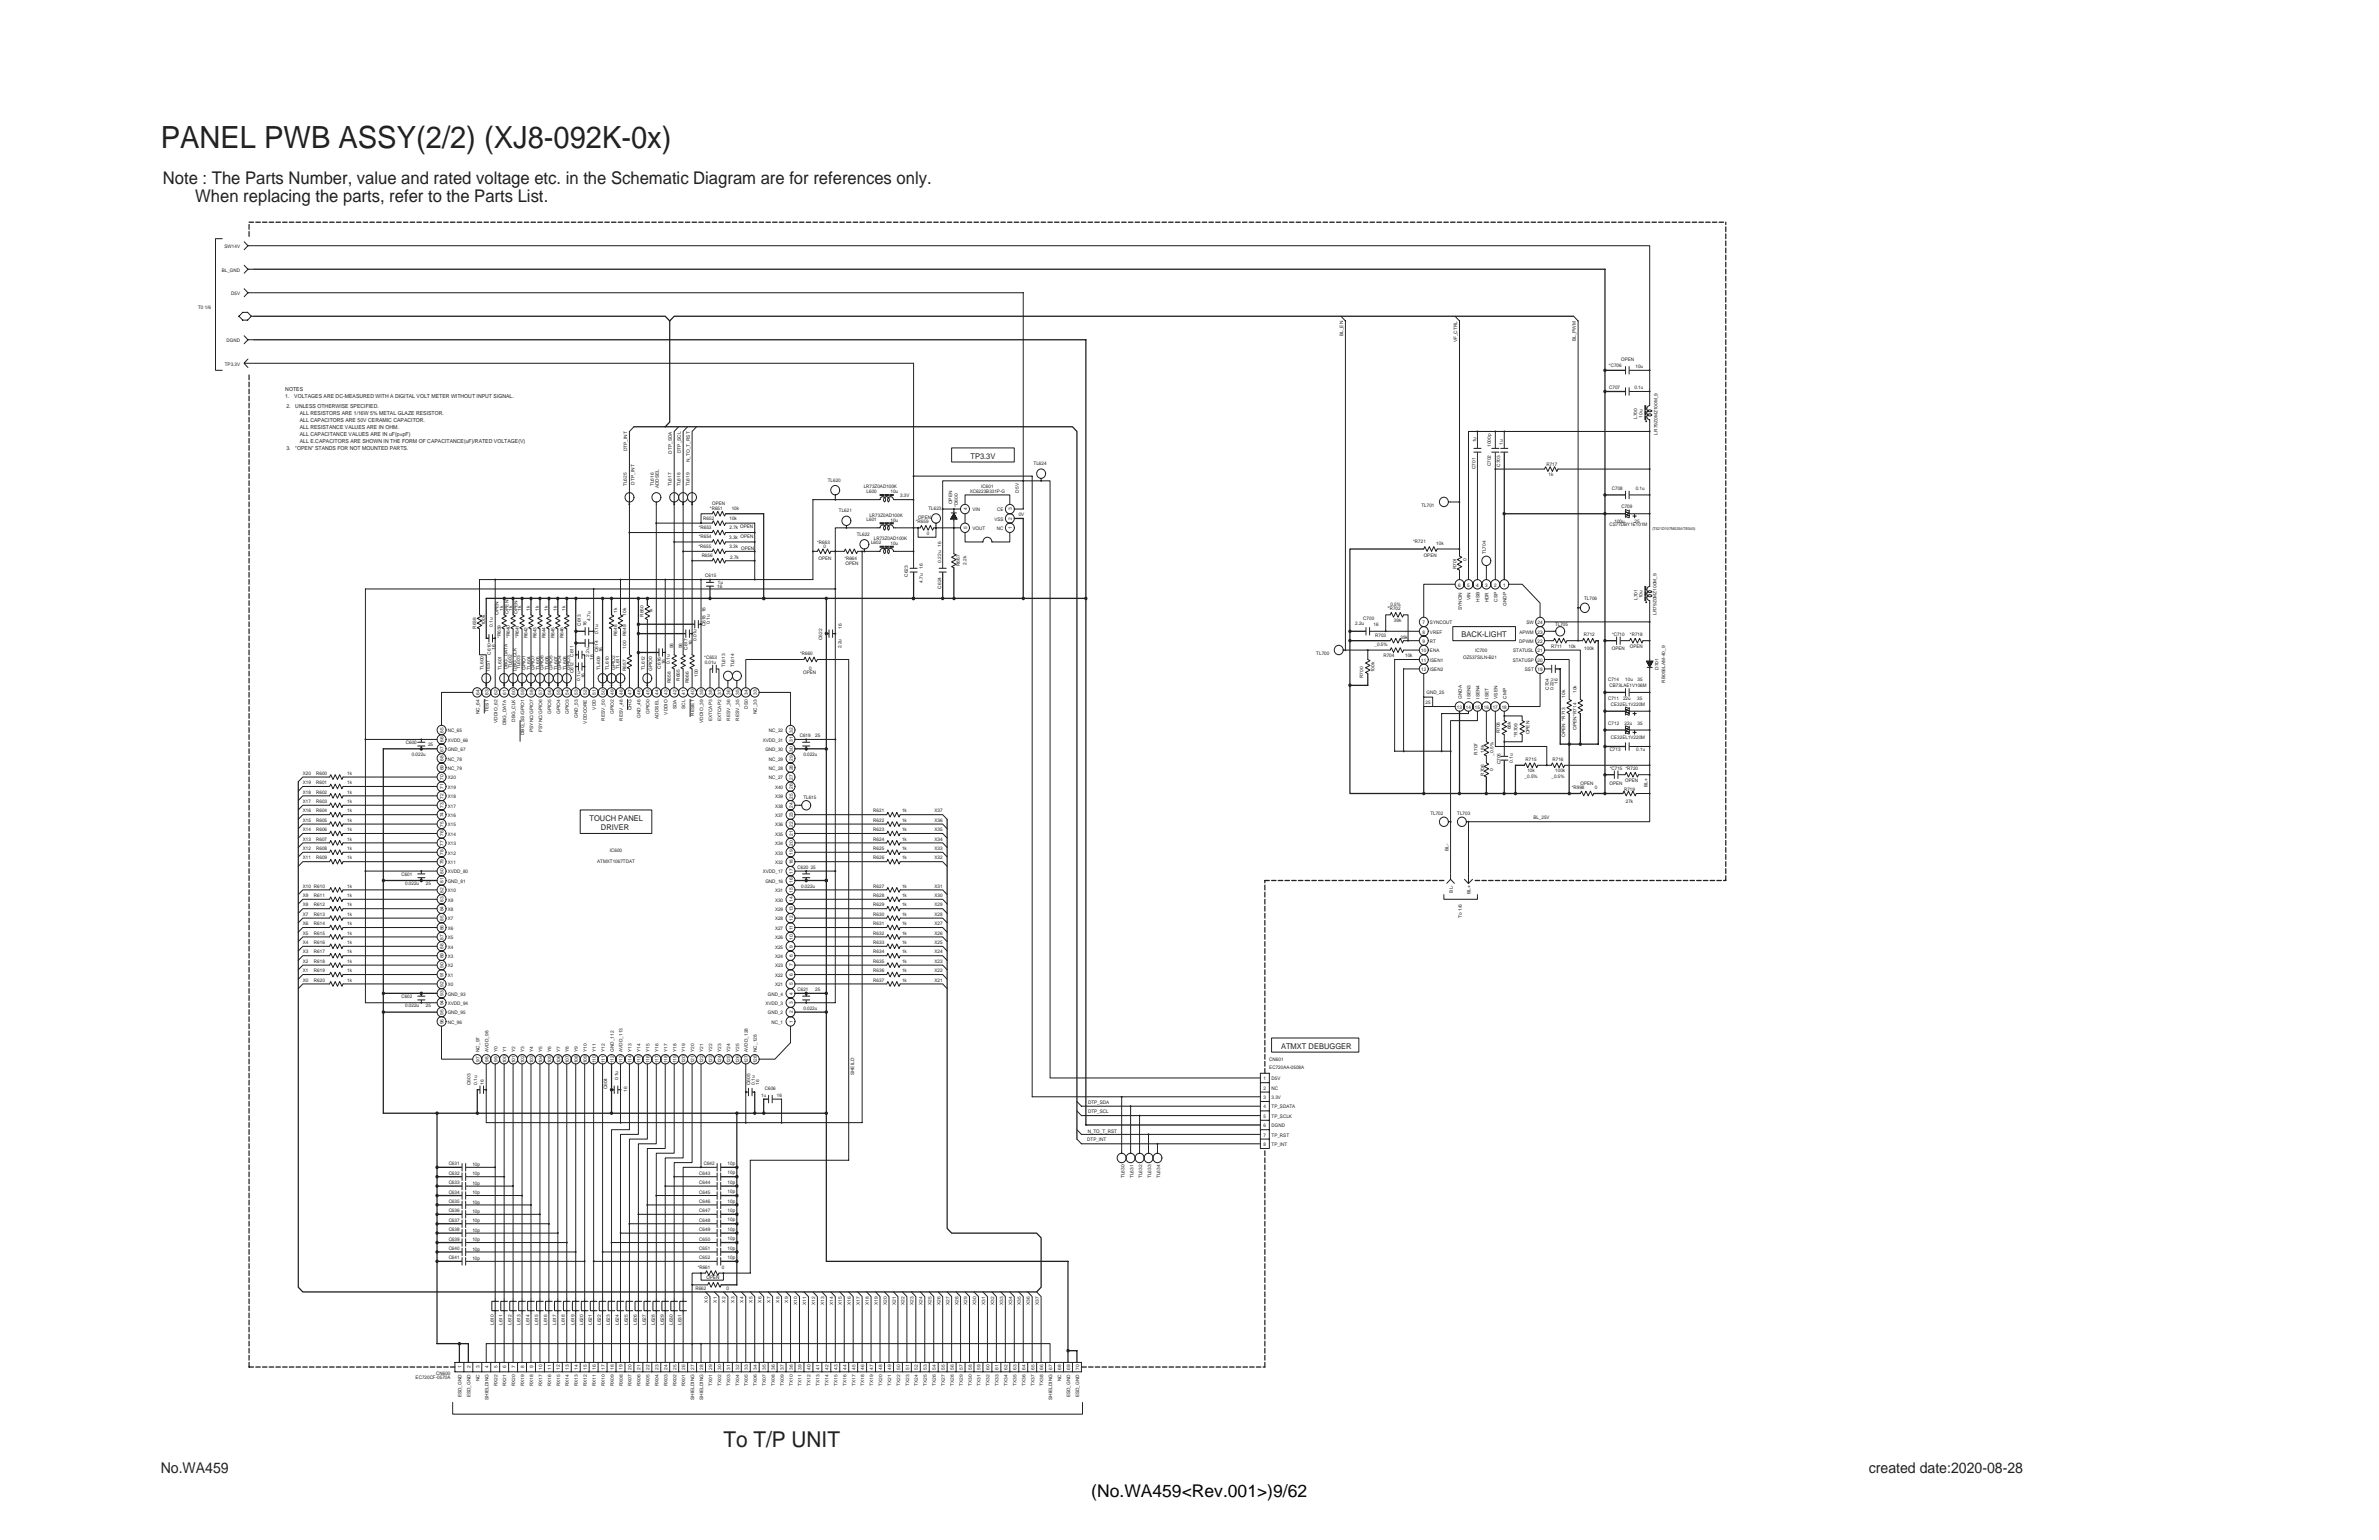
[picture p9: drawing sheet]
<svg xmlns="http://www.w3.org/2000/svg" width="432mm" height="279mm" viewBox="0 0 432 279" stroke-linecap="round" stroke-linejoin="round" font-family="sans-serif">
<defs><g id="words">
<text font-size="5.5" fill="#231f20" x="29.2" y="26.9">PANEL PWB ASSY(2/2) (XJ8-092K-0x)</text>
<text font-size="4" fill="#231f20" x="131.3" y="262.4">To T/P UNIT</text>
<g font-size="3.2" fill="#231f20">
<text x="29.6" y="33.5">Note : The Parts Number, value and rated voltage etc. in the Schematic Diagram are for references only.</text>
<text x="35.4" y="36.6">When replacing the parts, refer to the Parts List.</text>
</g>
<text font-size="3.2" x="198.1" y="271.6">(No.WA459&lt;Rev.001&gt;)9/62</text>
<g font-size="2.7" fill="#231f20">
<text x="29.2" y="267.2">No.WA459</text>
<text x="339.2" y="267.2">created date:2020-08-28</text>
</g>
<g font-size="1.4" fill="#231f20">
<text x="176.1" y="83.2">TP3.3V</text>
<text x="265.3" y="115.6">BACK-LIGHT</text>
<text x="107" y="148.9">TOUCH PANEL</text>
<text x="109.1" y="150.5">DRIVER</text>
<text x="232.5" y="190.3">ATMXT DEBUGGER</text>
</g>
<g font-size="1" fill="#231f20">
<text x="51.8" y="70.9">NOTES</text>
<text x="51.8" y="72.2">1.</text>
<text x="52" y="74">2.</text>
<text x="53.4" y="72.2">VOLTAGES ARE DC-MEASURED WITH A DIGITAL VOLT METER WITHOUT INPUT SIGNAL.</text>
<text x="53.6" y="74">UNLESS OTHERWISE SPECIFIED.</text>
<text x="54.4" y="76.6">ALL CAPACITORS ARE 50V CERAMIC CAPACITOR.</text>
<text x="54.4" y="77.8">ALL RESISTANCE VALUES ARE IN OHM.</text>
<text x="54.4" y="75.3">ALL RESISTORS ARE 1/16W 5% METAL GLAZE RESISTOR.</text>
<text x="52" y="81.7">3.</text>
<text x="53.6" y="81.7">&quot;OPEN&quot; STANDS FOR NOT MOUNTED PARTS.</text>
<text x="54.4" y="79.1">ALL CAPACITANCE VALUES ARE IN uF(p=pF)</text>
<text x="54.4" y="80.4">ALL E.CAPACITORS ARE SHOWN IN THE FORM OF CAPACITANCE(uF)/RATED VOLTAGE(V)</text>
</g>
<g font-size=".9" fill="#231f20">
<text x="40.8" y="45">SW14V</text>
<text x="40.3" y="49.3">BL_GND</text>
<text x="42" y="53.5">D5V</text>
<text x="35.9" y="56.1">T0 1/6</text>
<text x="41.1" y="62.1">DGND</text>
<text x="294.3" y="65.6">OPEN</text>
<text x="40.8" y="66.3">TP3.3V</text>
<text x="292" y="66.6">*C706</text>
<text x="292.1" y="70.5">C707</text>
<text x="296.7" y="70.5">0.1u</text>
<text x="296.9" y="66.8">10u</text>
<text x="150.2" y="87.4">TL620</text>
<text x="156.8" y="88.6">LR73Z0AD100K</text>
<text x="157.3" y="89.4">L600</text>
<text x="161.6" y="89.5">10u</text>
<text x="176" y="89.4">XC6223B331P-G</text>
<text x="178.1" y="88.5">IC601</text>
<text x="187.6" y="84.4">TL624</text>
<text x="280.7" y="84.5">R717</text>
<text x="281.1" y="86.4">1k</text>
<text x="292.6" y="88.9">C708</text>
<text x="296.9" y="89">0.1u</text>
<text x="126.8" y="96">*R653</text>
<text x="127.6" y="94.3">R652</text>
<text x="128.9" y="92.6">*R651</text>
<text x="129.3" y="91.6">OPEN</text>
<text x="132.4" y="94.3">10k</text>
<text x="132.4" y="96">2.7k OPEN</text>
<text x="132.8" y="92.6">10k</text>
<text x="152.3" y="93">TL621</text>
<text x="157.3" y="94.5">L601</text>
<text x="157.8" y="93.7">LR73Z0AD100K</text>
<text x="161.6" y="94.6">10u</text>
<text x="163.4" y="90.1">3.3V</text>
<text x="166.2" y="94.9">*R659</text>
<text x="166.6" y="94.2">OPEN</text>
<text x="168.5" y="92.5">TL623</text>
<text x="176.5" y="92.8">VIN</text>
<text x="180.5" y="94.5">VSS</text>
<text x="181" y="92.8">CE</text>
<text x="184.9" y="93.6">0V</text>
<text x="258" y="91.9">TL701</text>
<text x="292.1" y="95.5">CS77DBY1E101M</text>
<text x="293" y="94.8">100u</text>
<text x="294.3" y="92.2">C709</text>
<text x="296.7" y="94.8">25</text>
<text x="126.8" y="99.4">*R655</text>
<text x="126.8" y="97.7">*R654</text>
<text x="127.4" y="101.1">R656</text>
<text x="132.4" y="97.8">3.3k OPEN</text>
<text x="132.4" y="99.5">3.3k</text>
<text x="132.5" y="101.3">2.7k</text>
<text x="134.6" y="99.7">OPEN</text>
<text x="148.3" y="98.6">*R663</text>
<text x="148.6" y="101.6">OPEN</text>
<text x="149.4" y="99.5">0</text>
<text x="153.3" y="101.6">*R664</text>
<text x="155.5" y="97.2">TL622</text>
<text x="158.1" y="98.8">L602</text>
<text x="158.6" y="98">LR73Z0AD100K</text>
<text x="161.6" y="98.9">10u</text>
<text x="168.2" y="97">0</text>
<text x="176.5" y="96.2">VOUT</text>
<text x="180.9" y="96.2">NC</text>
<text x="256.5" y="98.6">*R721</text>
<text x="258.4" y="101">OPEN</text>
<text x="260.7" y="98.8">10k</text>
<text x="128" y="104.6">C615</text>
<text x="130.2" y="106.7">16</text>
<text x="130.3" y="105.9">1u</text>
<text x="153.5" y="102.4">OPEN</text>
<text x="264.7" y="106.4">6</text>
<text x="266.3" y="106.4">5</text>
<text x="267.9" y="106.4">4</text>
<text x="269.6" y="106.4">3</text>
<text x="271.2" y="106.4">2</text>
<text x="272.8" y="106.4">1</text>
<text x="246" y="113.4">2.2u</text>
<text x="247.4" y="112.5">C700</text>
<text x="249.3" y="113.6">16</text>
<text x="251.9" y="109.9">_0.5%</text>
<text x="251.9" y="110.7">*R702</text>
<text x="253" y="112.8">39k</text>
<text x="258.2" y="113.2">7</text>
<text x="259.6" y="113.2">SYNCOUT</text>
<text x="277.1" y="113.2">SW</text>
<text x="279.1" y="113.2">24</text>
<text x="282.3" y="113.6">TL705</text>
<text x="287.5" y="108.9">TL706</text>
<text x="127.8" y="119.6">*C653</text>
<text x="145.2" y="118.8">*R660</text>
<text x="238.9" y="118.8">TL700</text>
<text x="249.5" y="117.2">_0.5%</text>
<text x="249.6" y="115.6">R703</text>
<text x="251.1" y="119.2">R704</text>
<text x="254.2" y="115.9">39k</text>
<text x="255" y="119.2">10k</text>
<text x="258" y="118.4">10</text>
<text x="258.2" y="116.7">9</text>
<text x="258.2" y="114.9">8</text>
<text x="259.6" y="118.4">ENA</text>
<text x="259.6" y="116.7">RT</text>
<text x="259.6" y="114.9">VREF</text>
<text x="265.6" y="119.5">OZ537SILN-B21</text>
<text x="267.7" y="118.3">IC700</text>
<text x="274.7" y="118.4">STATUSL</text>
<text x="275.8" y="116.7">DPWM</text>
<text x="275.8" y="114.9">APWM</text>
<text x="279.1" y="114.9">23</text>
<text x="279.1" y="118.4">21</text>
<text x="279.1" y="116.7">22</text>
<text x="281.6" y="117.5">R711</text>
<text x="284.7" y="117.5">10k</text>
<text x="287.5" y="115.4">R712</text>
<text x="287.6" y="117.9">100k</text>
<text x="292.6" y="118">OPEN</text>
<text x="292.6" y="115.4">*C710</text>
<text x="295.8" y="117.6">OPEN</text>
<text x="295.8" y="115.4">*R718</text>
<text x="127.9" y="120.4">0.01u</text>
<text x="145.8" y="122.3">OPEN</text>
<text x="146.9" y="121.5">0</text>
<text x="258" y="121.8">12</text>
<text x="258" y="120.1">11</text>
<text x="258.9" y="125.9">GND_25</text>
<text x="259.6" y="121.8">ISEN2</text>
<text x="259.6" y="120.1">ISEN1</text>
<text x="274.6" y="120.1">STATUSP</text>
<text x="276.8" y="121.8">SST</text>
<text x="279.1" y="120.1">20</text>
<text x="279.1" y="121.8">19</text>
<text x="291.9" y="123.6">C714</text>
<text x="292.1" y="124.7">CB73LAE1V106M</text>
<text x="295" y="123.6">10u</text>
<text x="297.2" y="123.6">35</text>
<text x="258.8" y="127.7">25</text>
<text x="264.4" y="128.6">13</text>
<text x="266.1" y="128.6">14</text>
<text x="267.7" y="128.6">15</text>
<text x="269.3" y="128.6">16</text>
<text x="270.9" y="128.6">17</text>
<text x="272.6" y="128.6">18</text>
<text x="291.9" y="127">C711</text>
<text x="291.9" y="131.6">C712</text>
<text x="292.4" y="128.1">CE32EL1V220M</text>
<text x="294.6" y="127">22u</text>
<text x="294.9" y="131.6">22u</text>
<text x="297.2" y="127">35</text>
<text x="297.2" y="131.6">35</text>
<text x="73.7" y="135">C600</text>
<text x="74.7" y="137.1">0.022u</text>
<text x="77.7" y="135.4">25</text>
<text x="81.3" y="138">NC_78</text>
<text x="81.3" y="136.3">GND_67</text>
<text x="81.3" y="134.6">XVDD_66</text>
<text x="81.3" y="132.9">NC_65</text>
<text x="138.5" y="134.6">XVDD_31</text>
<text x="138.9" y="136.3">GND_30</text>
<text x="139.6" y="132.9">NC_32</text>
<text x="139.6" y="138">NC_29</text>
<text x="145.2" y="133.7">C619</text>
<text x="145.8" y="137.1">0.022u</text>
<text x="148" y="133.7">25</text>
<text x="276.9" y="138">R715</text>
<text x="281.8" y="138">R716</text>
<text x="292.2" y="136.3">C713</text>
<text x="292.4" y="134">CE32EL1V220M</text>
<text x="297" y="136.3">0.1u</text>
<text x="55" y="140.6">X20</text>
<text x="55" y="142.3">X19</text>
<text x="55" y="144">X18</text>
<text x="57.4" y="144">R602</text>
<text x="57.4" y="140.6">R600</text>
<text x="57.4" y="142.3">R601</text>
<text x="63" y="144">1k</text>
<text x="63" y="140.6">1k</text>
<text x="63" y="142.3">1k</text>
<text x="81.3" y="143.1">X19</text>
<text x="81.3" y="141.4">X20</text>
<text x="81.3" y="139.7">NC_79</text>
<text x="139.6" y="139.7">NC_28</text>
<text x="139.6" y="141.4">NC_27</text>
<text x="140.7" y="143.1">X40</text>
<text x="276.7" y="141.1">_0.5%</text>
<text x="277.2" y="140.1">10k</text>
<text x="281.6" y="141.1">_0.5%</text>
<text x="282.3" y="140.1">100k</text>
<text x="285.3" y="143.1">*R998</text>
<text x="286.9" y="142.4">OPEN</text>
<text x="289.5" y="143.1">0</text>
<text x="292.2" y="142.3">OPEN</text>
<text x="292.2" y="139.7">*C715 *R720</text>
<text x="294.8" y="143.5">R719</text>
<text x="295" y="141.9">OPEN</text>
<text x="55" y="147.4">X16</text>
<text x="55" y="145.7">X17</text>
<text x="55" y="149.1">X15</text>
<text x="57.4" y="149.1">R605</text>
<text x="57.4" y="145.7">R603</text>
<text x="57.4" y="147.4">R604</text>
<text x="63" y="149.1">1k</text>
<text x="63" y="145.7">1k</text>
<text x="63" y="147.4">1k</text>
<text x="81.3" y="149.9">X15</text>
<text x="81.3" y="148.2">X16</text>
<text x="81.3" y="146.5">X17</text>
<text x="81.3" y="144.8">X18</text>
<text x="140.7" y="144.8">X39</text>
<text x="140.7" y="146.5">X38</text>
<text x="140.7" y="148.2">X37</text>
<text x="140.7" y="149.9">X36</text>
<text x="145.8" y="144.9">TL615</text>
<text x="158.5" y="147.4">R621</text>
<text x="158.5" y="149.1">R622</text>
<text x="163.7" y="147.4">1k</text>
<text x="163.7" y="149.1">1k</text>
<text x="169.6" y="147.4">X37</text>
<text x="169.6" y="149.1">X36</text>
<text x="259.6" y="147.8">TL702</text>
<text x="264.5" y="147.8">TL703</text>
<text x="278.3" y="148.7">BL_25V</text>
<text x="295.1" y="145.7">27k</text>
<text x="55" y="150.8">X14</text>
<text x="55" y="154.2">X12</text>
<text x="55" y="152.5">X13</text>
<text x="55" y="155.9">X11</text>
<text x="57.4" y="150.8">R606</text>
<text x="57.4" y="154.2">R608</text>
<text x="57.4" y="152.5">R607</text>
<text x="57.4" y="155.9">R609</text>
<text x="63" y="150.8">1k</text>
<text x="63" y="154.2">1k</text>
<text x="63" y="152.5">1k</text>
<text x="63" y="155.9">1k</text>
<text x="81.3" y="155">X12</text>
<text x="81.3" y="153.3">X13</text>
<text x="81.3" y="151.6">X14</text>
<text x="110.7" y="154.6">IC600</text>
<text x="140.7" y="151.6">X35</text>
<text x="140.7" y="153.3">X34</text>
<text x="140.7" y="155">X33</text>
<text x="158.5" y="150.8">R623</text>
<text x="158.5" y="154.2">R625</text>
<text x="158.5" y="152.5">R624</text>
<text x="158.5" y="155.9">R626</text>
<text x="163.7" y="150.8">1k</text>
<text x="163.7" y="154.2">1k</text>
<text x="163.7" y="152.5">1k</text>
<text x="163.7" y="155.9">1k</text>
<text x="169.6" y="150.8">X35</text>
<text x="169.6" y="152.5">X34</text>
<text x="169.6" y="154.2">X33</text>
<text x="169.6" y="155.9">X32</text>
<text x="55" y="161">X10 R610</text>
<text x="63" y="161">1k</text>
<text x="72.9" y="158.9">C601</text>
<text x="73.5" y="160.6">0.022u</text>
<text x="77.3" y="160.6">25</text>
<text x="81.3" y="161.9">X10</text>
<text x="81.3" y="160.2">GND_81</text>
<text x="81.3" y="158.5">XVDD_80</text>
<text x="81.3" y="156.7">X11</text>
<text x="108.4" y="156.6">ATMXT1067TDAT</text>
<text x="138.5" y="158.5">XVDD_17</text>
<text x="138.9" y="160.2">GND_16</text>
<text x="140.7" y="156.7">X32</text>
<text x="140.7" y="161.9">X31</text>
<text x="144.7" y="157.6">C620</text>
<text x="145.4" y="161">0.022u</text>
<text x="147.1" y="157.6">25</text>
<text x="158.5" y="161">R627</text>
<text x="163.7" y="161">1k</text>
<text x="169.6" y="161">X31</text>
<text x="55" y="162.7">X9</text>
<text x="55" y="164.4">X8</text>
<text x="55" y="166.1">X7</text>
<text x="55" y="167.9">X6</text>
<text x="57" y="166.1">R613</text>
<text x="57" y="162.7">R611</text>
<text x="57" y="167.9">R614</text>
<text x="57" y="164.4">R612</text>
<text x="63" y="166.1">1k</text>
<text x="63" y="162.7">1k</text>
<text x="63" y="167.9">1k</text>
<text x="63" y="164.4">1k</text>
<text x="81.3" y="167">X7</text>
<text x="81.3" y="165.3">X8</text>
<text x="81.3" y="163.6">X9</text>
<text x="140.7" y="163.6">X30</text>
<text x="140.7" y="165.3">X29</text>
<text x="140.7" y="167">X28</text>
<text x="158.5" y="162.7">R628</text>
<text x="158.5" y="167.9">R631</text>
<text x="158.5" y="164.4">R629</text>
<text x="158.5" y="166.1">R630</text>
<text x="163.7" y="162.7">1k</text>
<text x="163.7" y="167.9">1k</text>
<text x="163.7" y="164.4">1k</text>
<text x="163.7" y="166.1">1k</text>
<text x="169.6" y="162.7">X30</text>
<text x="169.6" y="164.4">X29</text>
<text x="169.6" y="167.9">X27</text>
<text x="169.6" y="166.1">X28</text>
<text x="55" y="169.6">X5</text>
<text x="55" y="171.3">X4</text>
<text x="55" y="173">X3</text>
<text x="57" y="171.3">R616</text>
<text x="57" y="173">R617</text>
<text x="57" y="169.6">R615</text>
<text x="63" y="171.3">1k</text>
<text x="63" y="173">1k</text>
<text x="63" y="169.6">1k</text>
<text x="81.3" y="173.8">X3</text>
<text x="81.3" y="172.1">X4</text>
<text x="81.3" y="170.4">X5</text>
<text x="81.3" y="168.7">X6</text>
<text x="140.7" y="168.7">X27</text>
<text x="140.7" y="170.4">X26</text>
<text x="140.7" y="172.1">X25</text>
<text x="140.7" y="173.8">X24</text>
<text x="158.5" y="171.3">R633</text>
<text x="158.5" y="173">R634</text>
<text x="158.5" y="169.6">R632</text>
<text x="163.7" y="171.3">1k</text>
<text x="163.7" y="173">1k</text>
<text x="163.7" y="169.6">1k</text>
<text x="169.6" y="171.3">X25</text>
<text x="169.6" y="169.6">X26</text>
<text x="169.6" y="173">X24</text>
<text x="55" y="174.7">X2</text>
<text x="55" y="176.4">X1</text>
<text x="55" y="178.1">X0</text>
<text x="57" y="176.4">R619</text>
<text x="57" y="178.1">R620</text>
<text x="57" y="174.7">R618</text>
<text x="63" y="176.4">1k</text>
<text x="63" y="178.1">1k</text>
<text x="63" y="174.7">1k</text>
<text x="81.3" y="178.9">X0</text>
<text x="81.3" y="177.2">X1</text>
<text x="81.3" y="175.5">X2</text>
<text x="140.7" y="175.5">X23</text>
<text x="140.7" y="177.2">X22</text>
<text x="140.7" y="178.9">X21</text>
<text x="144.7" y="179.8">C621</text>
<text x="148" y="179.8">25</text>
<text x="158.5" y="176.4">R636</text>
<text x="158.5" y="174.7">R635</text>
<text x="158.5" y="178.1">R637</text>
<text x="163.7" y="176.4">1k</text>
<text x="163.7" y="174.7">1k</text>
<text x="163.7" y="178.1">1k</text>
<text x="169.6" y="178.1">X21</text>
<text x="169.6" y="174.7">X23</text>
<text x="169.6" y="176.4">X22</text>
<text x="72.9" y="181.1">C602</text>
<text x="73.5" y="182.8">0.022u</text>
<text x="77.3" y="182.8">25</text>
<text x="81.3" y="185.8">NC_96</text>
<text x="81.3" y="184">GND_95</text>
<text x="81.3" y="182.3">XVDD_94</text>
<text x="81.3" y="180.6">GND_93</text>
<text x="138.9" y="182.3">XVDD_3</text>
<text x="139.4" y="180.6">GND_4</text>
<text x="139.4" y="184">GND_2</text>
<text x="140" y="185.8">NC_1</text>
<text x="145.8" y="183.2">0.022u</text>
<text x="138.8" y="197.7">C606</text>
<text x="229.3" y="196">1</text>
<text x="229.3" y="197.7">2</text>
<text x="230.4" y="193.9">EC720AA-0508A</text>
<text x="230.4" y="192.6">CN601</text>
<text x="230.8" y="197.7">NC</text>
<text x="230.8" y="196">D5V</text>
<text x="138.2" y="199">1u</text>
<text x="141" y="199">16</text>
<text x="197.5" y="200.3">DTP_SDA</text>
<text x="197.5" y="202">DTP_SCL</text>
<text x="229.3" y="201.1">4</text>
<text x="229.3" y="199.4">3</text>
<text x="229.3" y="202.8">5</text>
<text x="230.8" y="199.4">3.3V</text>
<text x="230.8" y="202.8">TP_SCLK</text>
<text x="230.8" y="201.1">TP_SDATA</text>
<text x="197.3" y="207.1">DTP_INT</text>
<text x="197.4" y="205.5">N_TO_T_RST</text>
<text x="229.3" y="207.9">8</text>
<text x="229.3" y="206.2">7</text>
<text x="229.3" y="204.5">6</text>
<text x="230.8" y="207.9">TP_INT</text>
<text x="230.8" y="206.2">TP_RST</text>
<text x="230.8" y="204.5">DGND</text>
<text x="81.4" y="211.4">C631</text>
<text x="81.4" y="213.2">C632</text>
<text x="81.4" y="214.9">C633</text>
<text x="85.7" y="211.5">10p</text>
<text x="85.7" y="213.2">10p</text>
<text x="85.7" y="214.9">10p</text>
<text x="126.9" y="214.9">C644</text>
<text x="126.9" y="213.2">C643</text>
<text x="127.7" y="211.4">C642</text>
<text x="132.1" y="214.8">10p</text>
<text x="132.1" y="213.1">10p</text>
<text x="132.1" y="211.4">10p</text>
<text x="81.4" y="220">C636</text>
<text x="81.4" y="221.7">C637</text>
<text x="81.4" y="216.6">C634</text>
<text x="81.4" y="218.3">C635</text>
<text x="85.7" y="220.1">10p</text>
<text x="85.7" y="221.8">10p</text>
<text x="85.7" y="216.6">10p</text>
<text x="85.7" y="218.4">10p</text>
<text x="126.9" y="221.7">C648</text>
<text x="126.9" y="220">C647</text>
<text x="126.9" y="216.6">C645</text>
<text x="126.9" y="218.3">C646</text>
<text x="132.1" y="221.6">10p</text>
<text x="132.1" y="219.9">10p</text>
<text x="132.1" y="216.5">10p</text>
<text x="132.1" y="218.2">10p</text>
<text x="81.4" y="223.4">C638</text>
<text x="81.4" y="226.8">C640</text>
<text x="81.4" y="225.1">C639</text>
<text x="85.7" y="223.5">10p</text>
<text x="85.7" y="226.9">10p</text>
<text x="85.7" y="225.2">10p</text>
<text x="126.9" y="226.8">C651</text>
<text x="126.9" y="223.4">C649</text>
<text x="126.9" y="225.1">C650</text>
<text x="132.1" y="226.7">10p</text>
<text x="132.1" y="223.3">10p</text>
<text x="132.1" y="225">10p</text>
<text x="81.4" y="228.5">C641</text>
<text x="85.7" y="228.6">10p</text>
<text x="126.2" y="234">R662</text>
<text x="126.6" y="230.1">*R661</text>
<text x="126.9" y="228.5">C652</text>
<text x="128.3" y="232">OPEN</text>
<text x="131" y="230.1">0</text>
<text x="131.9" y="234">0</text>
<text x="132.1" y="228.4">10p</text>
<text x="75.4" y="250.3">EC720CF-0570A</text>
<text x="79.2" y="249.4">CN600</text>
</g>
<g font-size=".8" fill="#231f20">
<text x="243.8" y="61" transform="rotate(-90 243.8 61)">BL_EN</text>
<text x="264.5" y="62.1" transform="rotate(-90 264.5 62.1)">VF_CTRL</text>
<text x="286" y="61.9" transform="rotate(-90 286 61.9)">BL_PWM</text>
<text x="297.2" y="76" transform="rotate(-90 297.2 76)">L700</text>
<text x="298.1" y="75.8" transform="rotate(-90 298.1 75.8)">10u</text>
<text x="113.8" y="81.9" transform="rotate(-90 113.8 81.9)">DTP_INT</text>
<text x="122" y="82.3" transform="rotate(-90 122 82.3)">DTP_SDA</text>
<text x="123.6" y="82.2" transform="rotate(-90 123.6 82.2)">DTP_SCL</text>
<text x="125.2" y="83.9" transform="rotate(-90 125.2 83.9)">N_TO_T_RST</text>
<text x="267.9" y="80.2" transform="rotate(-90 267.9 80.2)">1u</text>
<text x="270.6" y="81.1" transform="rotate(-90 270.6 81.1)">1000p</text>
<text x="272.8" y="80.7" transform="rotate(-90 272.8 80.7)">1u</text>
<text x="300.8" y="78.8" transform="rotate(-90 300.8 78.8)">LR79Z0MZ100M_9</text>
<text x="113.8" y="88.2" transform="rotate(-90 113.8 88.2)">TL625</text>
<text x="115.1" y="87.9" transform="rotate(-90 115.1 87.9)">DTP_INT</text>
<text x="118.7" y="88.2" transform="rotate(-90 118.7 88.2)">TL616</text>
<text x="119.6" y="88.6" transform="rotate(-90 119.6 88.6)">ADDSEL</text>
<text x="121.9" y="88.2" transform="rotate(-90 121.9 88.2)">TL617</text>
<text x="123.5" y="88.2" transform="rotate(-90 123.5 88.2)">TL618</text>
<text x="125.1" y="88.2" transform="rotate(-90 125.1 88.2)">TL619</text>
<text x="184.9" y="89.4" transform="rotate(-90 184.9 89.4)">D5V</text>
<text x="267.8" y="85.1" transform="rotate(-90 267.8 85.1)">C701</text>
<text x="270.6" y="84.6" transform="rotate(-90 270.6 84.6)">C702</text>
<text x="272.3" y="84.7" transform="rotate(-90 272.3 84.7)">C703</text>
<text x="172.8" y="91.5" transform="rotate(-90 172.8 91.5)">OPEN</text>
<text x="173.9" y="92" transform="rotate(-90 173.9 92)">*D600</text>
<text x="175.6" y="92.6" transform="rotate(-90 175.6 92.6)">4</text>
<text x="183.7" y="94.3" transform="rotate(-90 183.7 94.3)">2</text>
<text x="183.7" y="92.6" transform="rotate(-90 183.7 92.6)">3</text>
<text x="170.8" y="99.2" transform="rotate(-90 170.8 99.2)">16</text>
<text x="175.6" y="96" transform="rotate(-90 175.6 96)">5</text>
<text x="183.7" y="96" transform="rotate(-90 183.7 96)">1</text>
<text x="266.2" y="101.8" transform="rotate(-90 266.2 101.8)">0</text>
<text x="269.7" y="100.6" transform="rotate(-90 269.7 100.6)">TL704</text>
<text x="164.8" y="104.7" transform="rotate(-90 164.8 104.7)">C623</text>
<text x="167.5" y="105.8" transform="rotate(-90 167.5 105.8)">4.7u</text>
<text x="167.5" y="103.2" transform="rotate(-90 167.5 103.2)">16</text>
<text x="170.8" y="106.8" transform="rotate(-90 170.8 106.8)">C624</text>
<text x="170.8" y="102.1" transform="rotate(-90 170.8 102.1)">0.22u</text>
<text x="174.2" y="102.7" transform="rotate(-90 174.2 102.7)">R667</text>
<text x="175.5" y="102.4" transform="rotate(-90 175.5 102.4)">2.2k</text>
<text x="264.3" y="103.3" transform="rotate(-90 264.3 103.3)">R701</text>
<text x="88.1" y="113.4" transform="rotate(-90 88.1 113.4)">100k</text>
<text x="89.5" y="113.7" transform="rotate(-90 89.5 113.7)">0.1u</text>
<text x="90.5" y="111.5" transform="rotate(-90 90.5 111.5)">OPEN</text>
<text x="91.3" y="110.8" transform="rotate(-90 91.3 110.8)">1k</text>
<text x="92.3" y="111.3" transform="rotate(-90 92.3 111.3)">OPEN</text>
<text x="93" y="110.8" transform="rotate(-90 93 110.8)">1k</text>
<text x="93.9" y="111.3" transform="rotate(-90 93.9 111.3)">OPEN</text>
<text x="94.6" y="110.8" transform="rotate(-90 94.6 110.8)">1k</text>
<text x="96.2" y="110.8" transform="rotate(-90 96.2 110.8)">1k</text>
<text x="97.8" y="110.8" transform="rotate(-90 97.8 110.8)">1k</text>
<text x="99.4" y="110.8" transform="rotate(-90 99.4 110.8)">1k</text>
<text x="101" y="110.8" transform="rotate(-90 101 110.8)">1k</text>
<text x="102.7" y="110.8" transform="rotate(-90 102.7 110.8)">1k</text>
<text x="105.5" y="113.5" transform="rotate(-90 105.5 113.5)">C613</text>
<text x="106.4" y="113.6" transform="rotate(-90 106.4 113.6)">16</text>
<text x="107.2" y="112.7" transform="rotate(-90 107.2 112.7)">4.7u</text>
<text x="112" y="111.2" transform="rotate(-90 112 111.2)">1k</text>
<text x="113.6" y="111.7" transform="rotate(-90 113.6 111.7)">10k</text>
<text x="116.8" y="111.9" transform="rotate(-90 116.8 111.9)">R650</text>
<text x="118.4" y="111.3" transform="rotate(-90 118.4 111.3)">1k</text>
<text x="128.1" y="113.6" transform="rotate(-90 128.1 113.6)">C618</text>
<text x="128.1" y="111.1" transform="rotate(-90 128.1 111.1)">16</text>
<text x="128.9" y="113.2" transform="rotate(-90 128.9 113.2)">0.1u</text>
<text x="265.3" y="110.7" transform="rotate(-90 265.3 110.7)">SYNCIN</text>
<text x="266.9" y="108.9" transform="rotate(-90 266.9 108.9)">VIN</text>
<text x="268.6" y="109.2" transform="rotate(-90 268.6 109.2)">HSB</text>
<text x="270.2" y="109.3" transform="rotate(-90 270.2 109.3)">HDR</text>
<text x="271.8" y="109.2" transform="rotate(-90 271.8 109.2)">CSP</text>
<text x="273.4" y="109.9" transform="rotate(-90 273.4 109.9)">GNDP</text>
<text x="297.2" y="108.9" transform="rotate(-90 297.2 108.9)">L701</text>
<text x="298.1" y="108.6" transform="rotate(-90 298.1 108.6)">10u</text>
<text x="300.7" y="111.5" transform="rotate(-90 300.7 111.5)">LR79Z0MZ100M_9</text>
<text x="86.4" y="114.1" transform="rotate(-90 86.4 114.1)">R638</text>
<text x="89.1" y="118.8" transform="rotate(-90 89.1 118.8)">C610</text>
<text x="89.9" y="117.9" transform="rotate(-90 89.9 117.9)">16</text>
<text x="90.9" y="115.8" transform="rotate(-90 90.9 115.8)">*R639</text>
<text x="92.5" y="115.8" transform="rotate(-90 92.5 115.8)">*R640</text>
<text x="94.1" y="115.8" transform="rotate(-90 94.1 115.8)">*R641</text>
<text x="95.8" y="115.8" transform="rotate(-90 95.8 115.8)">R642</text>
<text x="97.4" y="115.8" transform="rotate(-90 97.4 115.8)">R643</text>
<text x="99" y="115.8" transform="rotate(-90 99 115.8)">R644</text>
<text x="100.6" y="115.8" transform="rotate(-90 100.6 115.8)">R645</text>
<text x="102.3" y="115.8" transform="rotate(-90 102.3 115.8)">R646</text>
<text x="104.1" y="119.2" transform="rotate(-90 104.1 119.2)">C611</text>
<text x="106.9" y="119.2" transform="rotate(-90 106.9 119.2)">2.2u</text>
<text x="107.7" y="119.7" transform="rotate(-90 107.7 119.7)">16</text>
<text x="108.6" y="118.3" transform="rotate(-90 108.6 118.3)">C614</text>
<text x="108.6" y="115" transform="rotate(-90 108.6 115)">0.1u</text>
<text x="109.4" y="118.4" transform="rotate(-90 109.4 118.4)">16</text>
<text x="112" y="115.4" transform="rotate(-90 112 115.4)">R648</text>
<text x="113.6" y="117.7" transform="rotate(-90 113.6 117.7)">100</text>
<text x="113.6" y="115.4" transform="rotate(-90 113.6 115.4)">R649</text>
<text x="122.2" y="117.6" transform="rotate(-90 122.2 117.6)">56</text>
<text x="123.8" y="117.6" transform="rotate(-90 123.8 117.6)">56</text>
<text x="124.8" y="117.9" transform="rotate(-90 124.8 117.9)">C617</text>
<text x="125.6" y="117.1" transform="rotate(-90 125.6 117.1)">16</text>
<text x="126.4" y="116.3" transform="rotate(-90 126.4 116.3)">0.01u</text>
<text x="149.2" y="116.1" transform="rotate(-90 149.2 116.1)">C622</text>
<text x="152.8" y="117.6" transform="rotate(-90 152.8 117.6)">2.2u</text>
<text x="152.8" y="114.1" transform="rotate(-90 152.8 114.1)">16</text>
<text x="87.8" y="121.5" transform="rotate(-90 87.8 121.5)">TL600</text>
<text x="88.9" y="121.9" transform="rotate(-90 88.9 121.9)">TEST</text>
<text x="91" y="121.5" transform="rotate(-90 91 121.5)">TL601</text>
<text x="92.1" y="121.4" transform="rotate(-90 92.1 121.4)">DBG_DATA</text>
<text x="92.9" y="121.2" transform="rotate(-90 92.9 121.2)">TL602</text>
<text x="93.8" y="121.7" transform="rotate(-90 93.8 121.7)">DBG_CLK</text>
<text x="94.4" y="121.4" transform="rotate(-90 94.4 121.4)">TL603</text>
<text x="95.4" y="121.5" transform="rotate(-90 95.4 121.5)">GPIO1</text>
<text x="96.3" y="121.5" transform="rotate(-90 96.3 121.5)">TL604</text>
<text x="97" y="121.5" transform="rotate(-90 97 121.5)">GPIO7</text>
<text x="97.9" y="121.5" transform="rotate(-90 97.9 121.5)">TL605</text>
<text x="98.6" y="121.5" transform="rotate(-90 98.6 121.5)">GPIO6</text>
<text x="99.6" y="121.5" transform="rotate(-90 99.6 121.5)">TL606</text>
<text x="100.3" y="121.5" transform="rotate(-90 100.3 121.5)">GPIO5</text>
<text x="101.2" y="121.5" transform="rotate(-90 101.2 121.5)">TL607</text>
<text x="101.9" y="121.5" transform="rotate(-90 101.9 121.5)">GPIO4</text>
<text x="102.8" y="121.5" transform="rotate(-90 102.8 121.5)">TL608</text>
<text x="103.5" y="121.5" transform="rotate(-90 103.5 121.5)">GPIO3</text>
<text x="104.1" y="122.2" transform="rotate(-90 104.1 122.2)">C612</text>
<text x="105.3" y="123.5" transform="rotate(-90 105.3 123.5)">0.1u</text>
<text x="106.1" y="123.1" transform="rotate(-90 106.1 123.1)">16</text>
<text x="108.9" y="121.5" transform="rotate(-90 108.9 121.5)">TL609</text>
<text x="110.5" y="121.5" transform="rotate(-90 110.5 121.5)">TL610</text>
<text x="111.6" y="121.5" transform="rotate(-90 111.6 121.5)">GPIO2</text>
<text x="112.4" y="121.4" transform="rotate(-90 112.4 121.4)">TL611</text>
<text x="113.6" y="121.8" transform="rotate(-90 113.6 121.8)">R657</text>
<text x="117" y="121.5" transform="rotate(-90 117 121.5)">TL612</text>
<text x="118.4" y="121.7" transform="rotate(-90 118.4 121.7)">GPIO0</text>
<text x="119.9" y="121.3" transform="rotate(-90 119.9 121.3)">C616</text>
<text x="120.7" y="120.5" transform="rotate(-90 120.7 120.5)">16</text>
<text x="121.6" y="120.5" transform="rotate(-90 121.6 120.5)">0.1u</text>
<text x="121.8" y="123.9" transform="rotate(-90 121.8 123.9)">R658</text>
<text x="123.4" y="123.5" transform="rotate(-90 123.4 123.5)">R665</text>
<text x="125" y="123.9" transform="rotate(-90 125 123.9)">R666</text>
<text x="126.6" y="122.8" transform="rotate(-90 126.6 122.8)">100</text>
<text x="131.6" y="121.1" transform="rotate(-90 131.6 121.1)">TL613</text>
<text x="133.3" y="121.1" transform="rotate(-90 133.3 121.1)">TL614</text>
<text x="247.4" y="123.1" transform="rotate(-90 247.4 123.1)">R700</text>
<text x="249.5" y="122" transform="rotate(-90 249.5 122)">100k</text>
<text x="281.1" y="125.1" transform="rotate(-90 281.1 125.1)">C704</text>
<text x="282" y="125.3" transform="rotate(-90 282 125.3)">0.22u</text>
<text x="282.8" y="124" transform="rotate(-90 282.8 124)">16</text>
<text x="286.1" y="125.8" transform="rotate(-90 286.1 125.8)">10k</text>
<text x="301" y="121.6" transform="rotate(-90 301 121.6)">D701</text>
<text x="302.3" y="123.8" transform="rotate(-90 302.3 123.8)">RB056LAM-40_9</text>
<text x="87" y="129.6" transform="rotate(-90 87 129.6)">NC_64</text>
<text x="87" y="126.1" transform="rotate(-90 87 126.1)">64</text>
<text x="88.7" y="129.1" transform="rotate(-90 88.7 129.1)">TEST</text>
<text x="88.7" y="126.1" transform="rotate(-90 88.7 126.1)">63</text>
<text x="90.3" y="131.1" transform="rotate(-90 90.3 131.1)">VDDIO_62</text>
<text x="90.3" y="126.1" transform="rotate(-90 90.3 126.1)">62</text>
<text x="91.9" y="131.6" transform="rotate(-90 91.9 131.6)">DBG_DATA</text>
<text x="91.9" y="126.1" transform="rotate(-90 91.9 126.1)">61</text>
<text x="93.5" y="131" transform="rotate(-90 93.5 131)">DBG_CLK</text>
<text x="93.5" y="126.1" transform="rotate(-90 93.5 126.1)">60</text>
<text x="95.1" y="126.1" transform="rotate(-90 95.1 126.1)">59</text>
<text x="96.8" y="126.1" transform="rotate(-90 96.8 126.1)">58</text>
<text x="98.4" y="126.1" transform="rotate(-90 98.4 126.1)">57</text>
<text x="100" y="129.6" transform="rotate(-90 100 129.6)">GPIO5</text>
<text x="100" y="126.1" transform="rotate(-90 100 126.1)">56</text>
<text x="101.6" y="129.6" transform="rotate(-90 101.6 129.6)">GPIO4</text>
<text x="101.6" y="126.1" transform="rotate(-90 101.6 126.1)">55</text>
<text x="103.3" y="129.6" transform="rotate(-90 103.3 129.6)">GPIO3</text>
<text x="103.3" y="126.1" transform="rotate(-90 103.3 126.1)">54</text>
<text x="104.9" y="130.3" transform="rotate(-90 104.9 130.3)">GND_53</text>
<text x="104.9" y="126.1" transform="rotate(-90 104.9 126.1)">53</text>
<text x="106.5" y="131.3" transform="rotate(-90 106.5 131.3)">VDDCORE</text>
<text x="106.5" y="126.1" transform="rotate(-90 106.5 126.1)">52</text>
<text x="108.1" y="128.7" transform="rotate(-90 108.1 128.7)">VDD</text>
<text x="108.1" y="126.1" transform="rotate(-90 108.1 126.1)">51</text>
<text x="109.8" y="130.7" transform="rotate(-90 109.8 130.7)">RESV_50</text>
<text x="109.8" y="126.1" transform="rotate(-90 109.8 126.1)">50</text>
<text x="111.4" y="129.6" transform="rotate(-90 111.4 129.6)">GPIO2</text>
<text x="111.4" y="126.1" transform="rotate(-90 111.4 126.1)">49</text>
<text x="113" y="130.7" transform="rotate(-90 113 130.7)">RESV_48</text>
<text x="113" y="126.1" transform="rotate(-90 113 126.1)">48</text>
<text x="114.6" y="128.8" transform="rotate(-90 114.6 128.8)">CHG</text>
<text x="114.6" y="126.1" transform="rotate(-90 114.6 126.1)">47</text>
<text x="116.3" y="130.3" transform="rotate(-90 116.3 130.3)">GND_46</text>
<text x="116.3" y="126.1" transform="rotate(-90 116.3 126.1)">46</text>
<text x="117.9" y="129.6" transform="rotate(-90 117.9 129.6)">GPIO0</text>
<text x="117.9" y="126.1" transform="rotate(-90 117.9 126.1)">45</text>
<text x="119.5" y="130.4" transform="rotate(-90 119.5 130.4)">ADDSEL</text>
<text x="119.5" y="126.1" transform="rotate(-90 119.5 126.1)">44</text>
<text x="121.1" y="129.7" transform="rotate(-90 121.1 129.7)">VDDIO</text>
<text x="121.1" y="126.1" transform="rotate(-90 121.1 126.1)">43</text>
<text x="122.8" y="128.7" transform="rotate(-90 122.8 128.7)">SDA</text>
<text x="122.8" y="126.1" transform="rotate(-90 122.8 126.1)">42</text>
<text x="124.4" y="128.6" transform="rotate(-90 124.4 128.6)">SCL</text>
<text x="124.4" y="126.1" transform="rotate(-90 124.4 126.1)">41</text>
<text x="126" y="129.8" transform="rotate(-90 126 129.8)">RESET</text>
<text x="126" y="126.1" transform="rotate(-90 126 126.1)">40</text>
<text x="127.6" y="131.1" transform="rotate(-90 127.6 131.1)">VDDIO_39</text>
<text x="127.6" y="126.1" transform="rotate(-90 127.6 126.1)">39</text>
<text x="129.3" y="130.9" transform="rotate(-90 129.3 130.9)">EXTCAP3</text>
<text x="129.3" y="126.1" transform="rotate(-90 129.3 126.1)">38</text>
<text x="130.9" y="130.9" transform="rotate(-90 130.9 130.9)">EXTCAP2</text>
<text x="130.9" y="126.1" transform="rotate(-90 130.9 126.1)">37</text>
<text x="132.5" y="130.7" transform="rotate(-90 132.5 130.7)">RESV_36</text>
<text x="132.5" y="126.1" transform="rotate(-90 132.5 126.1)">36</text>
<text x="134.1" y="130.7" transform="rotate(-90 134.1 130.7)">RESV_35</text>
<text x="134.1" y="126.1" transform="rotate(-90 134.1 126.1)">35</text>
<text x="135.8" y="128.6" transform="rotate(-90 135.8 128.6)">DS0</text>
<text x="135.8" y="126.1" transform="rotate(-90 135.8 126.1)">34</text>
<text x="137.4" y="129.6" transform="rotate(-90 137.4 129.6)">NC_33</text>
<text x="137.4" y="126.1" transform="rotate(-90 137.4 126.1)">33</text>
<text x="265.3" y="126.8" transform="rotate(-90 265.3 126.8)">GNDA</text>
<text x="266.9" y="126.8" transform="rotate(-90 266.9 126.8)">ISEN3</text>
<text x="268.6" y="126.8" transform="rotate(-90 268.6 126.8)">ISEN4</text>
<text x="270.2" y="126.8" transform="rotate(-90 270.2 126.8)">ISET</text>
<text x="271.8" y="126.8" transform="rotate(-90 271.8 126.8)">VSEN</text>
<text x="273.4" y="126.8" transform="rotate(-90 273.4 126.8)">CMP</text>
<text x="284.1" y="126.6" transform="rotate(-90 284.1 126.6)">10k</text>
<text x="80.5" y="136.3" transform="rotate(-90 80.5 136.3)">67</text>
<text x="80.5" y="134.6" transform="rotate(-90 80.5 134.6)">66</text>
<text x="80.5" y="132.9" transform="rotate(-90 80.5 132.9)">65</text>
<text x="95.1" y="133.4" transform="rotate(-90 95.1 133.4)">DBG_SS/GPIO1</text>
<text x="96.8" y="132.8" transform="rotate(-90 96.8 132.8)">PSYNC/GPIO7</text>
<text x="98.4" y="132.8" transform="rotate(-90 98.4 132.8)">FSYNC/GPIO6</text>
<text x="143.9" y="136.3" transform="rotate(-90 143.9 136.3)">30</text>
<text x="143.9" y="134.6" transform="rotate(-90 143.9 134.6)">31</text>
<text x="143.9" y="132.9" transform="rotate(-90 143.9 132.9)">32</text>
<text x="268.1" y="136.9" transform="rotate(-90 268.1 136.9)">R707</text>
<text x="269.4" y="136.6" transform="rotate(-90 269.4 136.6)">18k</text>
<text x="271.1" y="137.1" transform="rotate(-90 271.1 137.1)">_0.5%</text>
<text x="272.2" y="133.1" transform="rotate(-90 272.2 133.1)">R708</text>
<text x="274.2" y="132.3" transform="rotate(-90 274.2 132.3)">68k</text>
<text x="275.5" y="133.7" transform="rotate(-90 275.5 133.7)">*R709</text>
<text x="277.6" y="133.3" transform="rotate(-90 277.6 133.3)">OPEN</text>
<text x="284.1" y="133.7" transform="rotate(-90 284.1 133.7)">OPEN *R713</text>
<text x="286.1" y="132.4" transform="rotate(-90 286.1 132.4)">OPEN*R714</text>
<text x="80.5" y="143.2" transform="rotate(-90 80.5 143.2)">71</text>
<text x="80.5" y="141.5" transform="rotate(-90 80.5 141.5)">70</text>
<text x="80.5" y="139.8" transform="rotate(-90 80.5 139.8)">69</text>
<text x="80.5" y="138.1" transform="rotate(-90 80.5 138.1)">68</text>
<text x="143.9" y="143.2" transform="rotate(-90 143.9 143.2)">26</text>
<text x="143.9" y="141.5" transform="rotate(-90 143.9 141.5)">27</text>
<text x="143.9" y="139.8" transform="rotate(-90 143.9 139.8)">28</text>
<text x="143.9" y="138.1" transform="rotate(-90 143.9 138.1)">29</text>
<text x="269.4" y="140.7" transform="rotate(-90 269.4 140.7)">R706</text>
<text x="271" y="139.9" transform="rotate(-90 271 139.9)">0</text>
<text x="272.3" y="138.7" transform="rotate(-90 272.3 138.7)">C705</text>
<text x="274.6" y="138.5" transform="rotate(-90 274.6 138.5)">0.1u</text>
<text x="299" y="142.8" transform="rotate(-90 299 142.8)">BL+</text>
<text x="80.5" y="150" transform="rotate(-90 80.5 150)">75</text>
<text x="80.5" y="148.3" transform="rotate(-90 80.5 148.3)">74</text>
<text x="80.5" y="146.6" transform="rotate(-90 80.5 146.6)">73</text>
<text x="80.5" y="144.9" transform="rotate(-90 80.5 144.9)">72</text>
<text x="143.9" y="150" transform="rotate(-90 143.9 150)">22</text>
<text x="143.9" y="148.3" transform="rotate(-90 143.9 148.3)">23</text>
<text x="143.9" y="146.6" transform="rotate(-90 143.9 146.6)">24</text>
<text x="143.9" y="144.9" transform="rotate(-90 143.9 144.9)">25</text>
<text x="80.5" y="155.1" transform="rotate(-90 80.5 155.1)">78</text>
<text x="80.5" y="153.4" transform="rotate(-90 80.5 153.4)">77</text>
<text x="80.5" y="151.7" transform="rotate(-90 80.5 151.7)">76</text>
<text x="143.9" y="155.1" transform="rotate(-90 143.9 155.1)">19</text>
<text x="143.9" y="153.4" transform="rotate(-90 143.9 153.4)">20</text>
<text x="143.9" y="151.7" transform="rotate(-90 143.9 151.7)">21</text>
<text x="262.9" y="154.5" transform="rotate(-90 262.9 154.5)">BL-</text>
<text x="80.5" y="161.9" transform="rotate(-90 80.5 161.9)">82</text>
<text x="80.5" y="160.2" transform="rotate(-90 80.5 160.2)">81</text>
<text x="80.5" y="158.5" transform="rotate(-90 80.5 158.5)">80</text>
<text x="80.5" y="156.8" transform="rotate(-90 80.5 156.8)">79</text>
<text x="143.9" y="161.9" transform="rotate(-90 143.9 161.9)">15</text>
<text x="143.9" y="160.2" transform="rotate(-90 143.9 160.2)">16</text>
<text x="143.9" y="158.5" transform="rotate(-90 143.9 158.5)">17</text>
<text x="143.9" y="156.8" transform="rotate(-90 143.9 156.8)">18</text>
<text x="263.7" y="162" transform="rotate(-90 263.7 162)">BL-</text>
<text x="80.5" y="167.1" transform="rotate(-90 80.5 167.1)">85</text>
<text x="80.5" y="165.4" transform="rotate(-90 80.5 165.4)">84</text>
<text x="80.5" y="163.6" transform="rotate(-90 80.5 163.6)">83</text>
<text x="143.9" y="167.1" transform="rotate(-90 143.9 167.1)">12</text>
<text x="143.9" y="165.4" transform="rotate(-90 143.9 165.4)">13</text>
<text x="143.9" y="163.6" transform="rotate(-90 143.9 163.6)">14</text>
<text x="265.3" y="166.5" transform="rotate(-90 265.3 166.5)">To 1/6</text>
<text x="266.9" y="162.2" transform="rotate(-90 266.9 162.2)">BL+</text>
<text x="80.5" y="173.9" transform="rotate(-90 80.5 173.9)">89</text>
<text x="80.5" y="172.2" transform="rotate(-90 80.5 172.2)">88</text>
<text x="80.5" y="170.5" transform="rotate(-90 80.5 170.5)">87</text>
<text x="80.5" y="168.8" transform="rotate(-90 80.5 168.8)">86</text>
<text x="143.9" y="173.6" transform="rotate(-90 143.9 173.6)">8</text>
<text x="143.9" y="171.9" transform="rotate(-90 143.9 171.9)">9</text>
<text x="143.9" y="170.5" transform="rotate(-90 143.9 170.5)">10</text>
<text x="143.9" y="168.8" transform="rotate(-90 143.9 168.8)">11</text>
<text x="80.5" y="179" transform="rotate(-90 80.5 179)">92</text>
<text x="80.5" y="177.3" transform="rotate(-90 80.5 177.3)">91</text>
<text x="80.5" y="175.6" transform="rotate(-90 80.5 175.6)">90</text>
<text x="143.9" y="178.8" transform="rotate(-90 143.9 178.8)">5</text>
<text x="143.9" y="177.1" transform="rotate(-90 143.9 177.1)">6</text>
<text x="143.9" y="175.3" transform="rotate(-90 143.9 175.3)">7</text>
<text x="80.5" y="185.8" transform="rotate(-90 80.5 185.8)">96</text>
<text x="80.5" y="184.1" transform="rotate(-90 80.5 184.1)">95</text>
<text x="80.5" y="182.4" transform="rotate(-90 80.5 182.4)">94</text>
<text x="80.5" y="180.7" transform="rotate(-90 80.5 180.7)">93</text>
<text x="143.9" y="185.6" transform="rotate(-90 143.9 185.6)">1</text>
<text x="143.9" y="183.9" transform="rotate(-90 143.9 183.9)">2</text>
<text x="143.9" y="182.2" transform="rotate(-90 143.9 182.2)">3</text>
<text x="143.9" y="180.5" transform="rotate(-90 143.9 180.5)">4</text>
<text x="87" y="190.9" transform="rotate(-90 87 190.9)">NC_97</text>
<text x="88.6" y="190.9" transform="rotate(-90 88.6 190.9)">AVDD_98</text>
<text x="90.3" y="190.9" transform="rotate(-90 90.3 190.9)">Y0</text>
<text x="85.4" y="196.9" transform="rotate(-90 85.4 196.9)">C603</text>
<text x="86.6" y="196.9" transform="rotate(-90 86.6 196.9)">0.1u</text>
<text x="87" y="192.6" transform="rotate(-90 87 192.6)">97</text>
<text x="87.8" y="196.9" transform="rotate(-90 87.8 196.9)">16</text>
<text x="88.6" y="192.6" transform="rotate(-90 88.6 192.6)">98</text>
<text x="90.3" y="192.6" transform="rotate(-90 90.3 192.6)">99</text>
<text x="91.9" y="192.9" transform="rotate(-90 91.9 192.9)">100 Y1</text>
<text x="93.5" y="192.9" transform="rotate(-90 93.5 192.9)">101 Y2</text>
<text x="95.1" y="192.9" transform="rotate(-90 95.1 192.9)">102 Y3</text>
<text x="96.8" y="192.9" transform="rotate(-90 96.8 192.9)">103 Y4</text>
<text x="98.4" y="192.9" transform="rotate(-90 98.4 192.9)">104 Y5</text>
<text x="100" y="192.9" transform="rotate(-90 100 192.9)">105 Y6</text>
<text x="101.6" y="192.9" transform="rotate(-90 101.6 192.9)">106 Y7</text>
<text x="103.3" y="192.9" transform="rotate(-90 103.3 192.9)">107 Y8</text>
<text x="104.9" y="192.9" transform="rotate(-90 104.9 192.9)">108 Y9</text>
<text x="106.5" y="192.9" transform="rotate(-90 106.5 192.9)">109 Y10</text>
<text x="108.1" y="192.9" transform="rotate(-90 108.1 192.9)">110 Y11</text>
<text x="109.8" y="192.9" transform="rotate(-90 109.8 192.9)">111 Y12</text>
<text x="110.2" y="197.7" transform="rotate(-90 110.2 197.7)">C604</text>
<text x="111.4" y="192.9" transform="rotate(-90 111.4 192.9)">112 GND_112</text>
<text x="112.2" y="196" transform="rotate(-90 112.2 196)">0.1u</text>
<text x="113" y="192.9" transform="rotate(-90 113 192.9)">113 AVDD_113</text>
<text x="114.6" y="192.9" transform="rotate(-90 114.6 192.9)">114 Y13</text>
<text x="116.3" y="192.9" transform="rotate(-90 116.3 192.9)">115 Y14</text>
<text x="117.9" y="192.9" transform="rotate(-90 117.9 192.9)">116 Y15</text>
<text x="119.5" y="192.9" transform="rotate(-90 119.5 192.9)">117 Y16</text>
<text x="121.1" y="192.9" transform="rotate(-90 121.1 192.9)">118 Y17</text>
<text x="122.8" y="192.9" transform="rotate(-90 122.8 192.9)">119 Y18</text>
<text x="124.4" y="192.9" transform="rotate(-90 124.4 192.9)">120 Y19</text>
<text x="126" y="192.9" transform="rotate(-90 126 192.9)">121 Y20</text>
<text x="127.6" y="192.9" transform="rotate(-90 127.6 192.9)">122 Y21</text>
<text x="129.3" y="192.9" transform="rotate(-90 129.3 192.9)">123 Y22</text>
<text x="130.9" y="192.9" transform="rotate(-90 130.9 192.9)">124 Y23</text>
<text x="132.5" y="192.9" transform="rotate(-90 132.5 192.9)">125 Y24</text>
<text x="134.1" y="192.9" transform="rotate(-90 134.1 192.9)">126 Y25</text>
<text x="135.8" y="192.9" transform="rotate(-90 135.8 192.9)">127 AVDD_128</text>
<text x="136.2" y="196.9" transform="rotate(-90 136.2 196.9)">C605</text>
<text x="137" y="196.9" transform="rotate(-90 137 196.9)">0.1u</text>
<text x="137.4" y="192.9" transform="rotate(-90 137.4 192.9)">128 NC_128</text>
<text x="137.8" y="196.9" transform="rotate(-90 137.8 196.9)">16</text>
<text x="155" y="195.1" transform="rotate(-90 155 195.1)">SHEILD</text>
<text x="113.8" y="198.1" transform="rotate(-90 113.8 198.1)">16</text>
<text x="204.1" y="213.7" transform="rotate(-90 204.1 213.7)">TL630</text>
<text x="205.7" y="213.7" transform="rotate(-90 205.7 213.7)">TL631</text>
<text x="207.3" y="213.7" transform="rotate(-90 207.3 213.7)">TL632</text>
<text x="209" y="213.7" transform="rotate(-90 209 213.7)">TL633</text>
<text x="210.6" y="213.7" transform="rotate(-90 210.6 213.7)">TL634</text>
<text x="128.5" y="236.3" transform="rotate(-90 128.5 236.3)">X0</text>
<text x="130.1" y="236.3" transform="rotate(-90 130.1 236.3)">X1</text>
<text x="131.7" y="236.3" transform="rotate(-90 131.7 236.3)">X2</text>
<text x="133.3" y="236.3" transform="rotate(-90 133.3 236.3)">X3</text>
<text x="135" y="236.3" transform="rotate(-90 135 236.3)">X4</text>
<text x="136.6" y="236.3" transform="rotate(-90 136.6 236.3)">X5</text>
<text x="138.2" y="236.3" transform="rotate(-90 138.2 236.3)">X6</text>
<text x="139.8" y="236.3" transform="rotate(-90 139.8 236.3)">X7</text>
<text x="141.5" y="236.3" transform="rotate(-90 141.5 236.3)">X8</text>
<text x="143.1" y="236.3" transform="rotate(-90 143.1 236.3)">X9</text>
<text x="144.7" y="236.8" transform="rotate(-90 144.7 236.8)">X10</text>
<text x="146.3" y="236.8" transform="rotate(-90 146.3 236.8)">X11</text>
<text x="148" y="236.8" transform="rotate(-90 148 236.8)">X12</text>
<text x="149.6" y="236.8" transform="rotate(-90 149.6 236.8)">X13</text>
<text x="151.2" y="236.8" transform="rotate(-90 151.2 236.8)">X14</text>
<text x="152.8" y="236.8" transform="rotate(-90 152.8 236.8)">X15</text>
<text x="154.4" y="236.8" transform="rotate(-90 154.4 236.8)">X16</text>
<text x="156.1" y="236.8" transform="rotate(-90 156.1 236.8)">X17</text>
<text x="157.7" y="236.8" transform="rotate(-90 157.7 236.8)">X18</text>
<text x="159.3" y="236.8" transform="rotate(-90 159.3 236.8)">X19</text>
<text x="160.9" y="236.8" transform="rotate(-90 160.9 236.8)">X20</text>
<text x="162.6" y="236.8" transform="rotate(-90 162.6 236.8)">X21</text>
<text x="164.2" y="236.8" transform="rotate(-90 164.2 236.8)">X22</text>
<text x="165.8" y="236.8" transform="rotate(-90 165.8 236.8)">X23</text>
<text x="167.4" y="236.8" transform="rotate(-90 167.4 236.8)">X24</text>
<text x="169.1" y="236.8" transform="rotate(-90 169.1 236.8)">X25</text>
<text x="170.7" y="236.8" transform="rotate(-90 170.7 236.8)">X26</text>
<text x="172.3" y="236.8" transform="rotate(-90 172.3 236.8)">X27</text>
<text x="173.9" y="236.8" transform="rotate(-90 173.9 236.8)">X28</text>
<text x="175.6" y="236.8" transform="rotate(-90 175.6 236.8)">X29</text>
<text x="177.2" y="236.8" transform="rotate(-90 177.2 236.8)">X30</text>
<text x="178.8" y="236.8" transform="rotate(-90 178.8 236.8)">X31</text>
<text x="180.4" y="236.8" transform="rotate(-90 180.4 236.8)">X32</text>
<text x="182.1" y="236.8" transform="rotate(-90 182.1 236.8)">X33</text>
<text x="183.7" y="236.8" transform="rotate(-90 183.7 236.8)">X34</text>
<text x="185.3" y="236.8" transform="rotate(-90 185.3 236.8)">X35</text>
<text x="186.9" y="236.8" transform="rotate(-90 186.9 236.8)">X36</text>
<text x="188.6" y="236.8" transform="rotate(-90 188.6 236.8)">X37</text>
<text x="89.6" y="240.4" transform="rotate(-90 89.6 240.4)">L610</text>
<text x="91.2" y="240.4" transform="rotate(-90 91.2 240.4)">L611</text>
<text x="92.8" y="240.4" transform="rotate(-90 92.8 240.4)">L612</text>
<text x="94.5" y="240.4" transform="rotate(-90 94.5 240.4)">L613</text>
<text x="96.1" y="240.4" transform="rotate(-90 96.1 240.4)">L614</text>
<text x="97.7" y="240.4" transform="rotate(-90 97.7 240.4)">L615</text>
<text x="99.3" y="240.4" transform="rotate(-90 99.3 240.4)">L616</text>
<text x="101" y="240.4" transform="rotate(-90 101 240.4)">L617</text>
<text x="102.5" y="240.4" transform="rotate(-90 102.5 240.4)">L618</text>
<text x="104.3" y="240.4" transform="rotate(-90 104.3 240.4)">L619</text>
<text x="105.9" y="240.4" transform="rotate(-90 105.9 240.4)">L620</text>
<text x="107.4" y="240.4" transform="rotate(-90 107.4 240.4)">L621</text>
<text x="109.1" y="240.4" transform="rotate(-90 109.1 240.4)">L622</text>
<text x="110.7" y="240.4" transform="rotate(-90 110.7 240.4)">L623</text>
<text x="112.3" y="240.4" transform="rotate(-90 112.3 240.4)">L624</text>
<text x="114" y="240.4" transform="rotate(-90 114 240.4)">L625</text>
<text x="115.6" y="240.4" transform="rotate(-90 115.6 240.4)">L626</text>
<text x="117.2" y="240.4" transform="rotate(-90 117.2 240.4)">L627</text>
<text x="118.8" y="240.4" transform="rotate(-90 118.8 240.4)">L628</text>
<text x="120.5" y="240.4" transform="rotate(-90 120.5 240.4)">L629</text>
<text x="122.1" y="240.4" transform="rotate(-90 122.1 240.4)">L630</text>
<text x="123.7" y="240.4" transform="rotate(-90 123.7 240.4)">L631</text>
<text x="83.8" y="248.3" transform="rotate(-90 83.8 248.3)">1</text>
<text x="85.4" y="248.3" transform="rotate(-90 85.4 248.3)">2</text>
<text x="87" y="248.3" transform="rotate(-90 87 248.3)">3</text>
<text x="87" y="250.6" transform="rotate(-90 87 250.6)">NC</text>
<text x="88.6" y="248.3" transform="rotate(-90 88.6 248.3)">4</text>
<text x="90.3" y="248.3" transform="rotate(-90 90.3 248.3)">5</text>
<text x="90.3" y="251.5" transform="rotate(-90 90.3 251.5)">RX22</text>
<text x="91.9" y="248.3" transform="rotate(-90 91.9 248.3)">6</text>
<text x="91.9" y="251.5" transform="rotate(-90 91.9 251.5)">RX21</text>
<text x="93.5" y="248.3" transform="rotate(-90 93.5 248.3)">7</text>
<text x="93.5" y="251.5" transform="rotate(-90 93.5 251.5)">RX20</text>
<text x="95.1" y="248.3" transform="rotate(-90 95.1 248.3)">8</text>
<text x="95.2" y="251.5" transform="rotate(-90 95.2 251.5)">RX19</text>
<text x="96.8" y="248.3" transform="rotate(-90 96.8 248.3)">9</text>
<text x="96.8" y="251.5" transform="rotate(-90 96.8 251.5)">RX18</text>
<text x="98.4" y="248.5" transform="rotate(-90 98.4 248.5)">10</text>
<text x="98.4" y="251.5" transform="rotate(-90 98.4 251.5)">RX17</text>
<text x="100" y="248.5" transform="rotate(-90 100 248.5)">11</text>
<text x="100" y="251.5" transform="rotate(-90 100 251.5)">RX16</text>
<text x="101.6" y="248.5" transform="rotate(-90 101.6 248.5)">12</text>
<text x="101.6" y="251.5" transform="rotate(-90 101.6 251.5)">RX15</text>
<text x="103.3" y="248.5" transform="rotate(-90 103.3 248.5)">13</text>
<text x="103.3" y="251.5" transform="rotate(-90 103.3 251.5)">RX14</text>
<text x="104.9" y="248.5" transform="rotate(-90 104.9 248.5)">14</text>
<text x="104.9" y="251.5" transform="rotate(-90 104.9 251.5)">RX13</text>
<text x="106.5" y="248.5" transform="rotate(-90 106.5 248.5)">15</text>
<text x="106.5" y="251.5" transform="rotate(-90 106.5 251.5)">RX12</text>
<text x="108.1" y="248.5" transform="rotate(-90 108.1 248.5)">16</text>
<text x="108.1" y="251.5" transform="rotate(-90 108.1 251.5)">RX11</text>
<text x="109.8" y="248.5" transform="rotate(-90 109.8 248.5)">17</text>
<text x="109.8" y="251.5" transform="rotate(-90 109.8 251.5)">RX10</text>
<text x="111.4" y="248.5" transform="rotate(-90 111.4 248.5)">18</text>
<text x="111.4" y="251.5" transform="rotate(-90 111.4 251.5)">RX09</text>
<text x="113" y="248.5" transform="rotate(-90 113 248.5)">19</text>
<text x="113" y="251.5" transform="rotate(-90 113 251.5)">RX08</text>
<text x="114.6" y="248.5" transform="rotate(-90 114.6 248.5)">20</text>
<text x="114.6" y="251.5" transform="rotate(-90 114.6 251.5)">RX07</text>
<text x="116.3" y="248.5" transform="rotate(-90 116.3 248.5)">21</text>
<text x="116.3" y="251.5" transform="rotate(-90 116.3 251.5)">RX06</text>
<text x="117.9" y="248.5" transform="rotate(-90 117.9 248.5)">22</text>
<text x="117.9" y="251.5" transform="rotate(-90 117.9 251.5)">RX05</text>
<text x="119.5" y="248.5" transform="rotate(-90 119.5 248.5)">23</text>
<text x="119.5" y="251.5" transform="rotate(-90 119.5 251.5)">RX04</text>
<text x="121.1" y="248.5" transform="rotate(-90 121.1 248.5)">24</text>
<text x="121.1" y="251.5" transform="rotate(-90 121.1 251.5)">RX03</text>
<text x="122.8" y="248.5" transform="rotate(-90 122.8 248.5)">25</text>
<text x="122.8" y="251.5" transform="rotate(-90 122.8 251.5)">RX02</text>
<text x="124.4" y="248.5" transform="rotate(-90 124.4 248.5)">26</text>
<text x="124.4" y="251.5" transform="rotate(-90 124.4 251.5)">RX01</text>
<text x="126" y="248.5" transform="rotate(-90 126 248.5)">27</text>
<text x="127.6" y="248.5" transform="rotate(-90 127.6 248.5)">28</text>
<text x="129.3" y="248.5" transform="rotate(-90 129.3 248.5)">29</text>
<text x="129.3" y="251.4" transform="rotate(-90 129.3 251.4)">TX01</text>
<text x="130.9" y="248.5" transform="rotate(-90 130.9 248.5)">30</text>
<text x="130.9" y="251.4" transform="rotate(-90 130.9 251.4)">TX02</text>
<text x="132.5" y="248.5" transform="rotate(-90 132.5 248.5)">31</text>
<text x="132.5" y="251.4" transform="rotate(-90 132.5 251.4)">TX03</text>
<text x="134.1" y="248.5" transform="rotate(-90 134.1 248.5)">32</text>
<text x="134.1" y="251.4" transform="rotate(-90 134.1 251.4)">TX04</text>
<text x="135.8" y="248.5" transform="rotate(-90 135.8 248.5)">33</text>
<text x="135.8" y="251.4" transform="rotate(-90 135.8 251.4)">TX05</text>
<text x="137.4" y="248.5" transform="rotate(-90 137.4 248.5)">34</text>
<text x="137.4" y="251.4" transform="rotate(-90 137.4 251.4)">TX06</text>
<text x="139" y="248.5" transform="rotate(-90 139 248.5)">35</text>
<text x="139" y="251.4" transform="rotate(-90 139 251.4)">TX07</text>
<text x="140.6" y="248.5" transform="rotate(-90 140.6 248.5)">36</text>
<text x="140.6" y="251.4" transform="rotate(-90 140.6 251.4)">TX08</text>
<text x="142.3" y="248.5" transform="rotate(-90 142.3 248.5)">37</text>
<text x="142.3" y="251.4" transform="rotate(-90 142.3 251.4)">TX09</text>
<text x="143.9" y="248.5" transform="rotate(-90 143.9 248.5)">38</text>
<text x="143.9" y="251.4" transform="rotate(-90 143.9 251.4)">TX10</text>
<text x="145.5" y="248.5" transform="rotate(-90 145.5 248.5)">39</text>
<text x="145.5" y="251.4" transform="rotate(-90 145.5 251.4)">TX11</text>
<text x="147.1" y="248.5" transform="rotate(-90 147.1 248.5)">40</text>
<text x="147.1" y="251.4" transform="rotate(-90 147.1 251.4)">TX12</text>
<text x="148.8" y="248.5" transform="rotate(-90 148.8 248.5)">41</text>
<text x="148.8" y="251.4" transform="rotate(-90 148.8 251.4)">TX13</text>
<text x="150.4" y="248.5" transform="rotate(-90 150.4 248.5)">42</text>
<text x="150.4" y="251.4" transform="rotate(-90 150.4 251.4)">TX14</text>
<text x="152" y="248.5" transform="rotate(-90 152 248.5)">43</text>
<text x="152" y="251.4" transform="rotate(-90 152 251.4)">TX15</text>
<text x="153.6" y="248.5" transform="rotate(-90 153.6 248.5)">44</text>
<text x="153.6" y="251.4" transform="rotate(-90 153.6 251.4)">TX16</text>
<text x="155.3" y="248.5" transform="rotate(-90 155.3 248.5)">45</text>
<text x="155.3" y="251.4" transform="rotate(-90 155.3 251.4)">TX17</text>
<text x="156.9" y="248.5" transform="rotate(-90 156.9 248.5)">46</text>
<text x="156.9" y="251.4" transform="rotate(-90 156.9 251.4)">TX18</text>
<text x="158.5" y="248.5" transform="rotate(-90 158.5 248.5)">47</text>
<text x="158.5" y="251.4" transform="rotate(-90 158.5 251.4)">TX19</text>
<text x="160.1" y="248.5" transform="rotate(-90 160.1 248.5)">48</text>
<text x="160.1" y="251.4" transform="rotate(-90 160.1 251.4)">TX20</text>
<text x="161.7" y="251.4" transform="rotate(-90 161.7 251.4)">TX21</text>
<text x="161.7" y="248.5" transform="rotate(-90 161.7 248.5)">49</text>
<text x="163.4" y="251.4" transform="rotate(-90 163.4 251.4)">TX22</text>
<text x="163.4" y="248.5" transform="rotate(-90 163.4 248.5)">50</text>
<text x="165" y="248.5" transform="rotate(-90 165 248.5)">51</text>
<text x="165" y="251.4" transform="rotate(-90 165 251.4)">TX23</text>
<text x="166.6" y="248.5" transform="rotate(-90 166.6 248.5)">52</text>
<text x="166.6" y="251.4" transform="rotate(-90 166.6 251.4)">TX24</text>
<text x="168.2" y="248.5" transform="rotate(-90 168.2 248.5)">53</text>
<text x="168.2" y="251.4" transform="rotate(-90 168.2 251.4)">TX25</text>
<text x="169.9" y="248.5" transform="rotate(-90 169.9 248.5)">54</text>
<text x="169.9" y="251.4" transform="rotate(-90 169.9 251.4)">TX26</text>
<text x="171.5" y="248.5" transform="rotate(-90 171.5 248.5)">55</text>
<text x="171.5" y="251.4" transform="rotate(-90 171.5 251.4)">TX27</text>
<text x="173.1" y="248.5" transform="rotate(-90 173.1 248.5)">56</text>
<text x="173.1" y="251.4" transform="rotate(-90 173.1 251.4)">TX28</text>
<text x="174.7" y="248.5" transform="rotate(-90 174.7 248.5)">57</text>
<text x="174.7" y="251.4" transform="rotate(-90 174.7 251.4)">TX29</text>
<text x="176.4" y="248.5" transform="rotate(-90 176.4 248.5)">58</text>
<text x="176.4" y="251.4" transform="rotate(-90 176.4 251.4)">TX30</text>
<text x="178" y="248.5" transform="rotate(-90 178 248.5)">59</text>
<text x="178" y="251.4" transform="rotate(-90 178 251.4)">TX31</text>
<text x="179.6" y="248.5" transform="rotate(-90 179.6 248.5)">60</text>
<text x="179.6" y="251.4" transform="rotate(-90 179.6 251.4)">TX32</text>
<text x="181.2" y="248.5" transform="rotate(-90 181.2 248.5)">61</text>
<text x="181.2" y="251.4" transform="rotate(-90 181.2 251.4)">TX33</text>
<text x="182.9" y="248.5" transform="rotate(-90 182.9 248.5)">62</text>
<text x="182.9" y="251.4" transform="rotate(-90 182.9 251.4)">TX34</text>
<text x="184.5" y="248.5" transform="rotate(-90 184.5 248.5)">63</text>
<text x="184.5" y="251.4" transform="rotate(-90 184.5 251.4)">TX35</text>
<text x="186.1" y="248.5" transform="rotate(-90 186.1 248.5)">64</text>
<text x="186.1" y="251.4" transform="rotate(-90 186.1 251.4)">TX36</text>
<text x="187.7" y="248.5" transform="rotate(-90 187.7 248.5)">65</text>
<text x="187.7" y="251.4" transform="rotate(-90 187.7 251.4)">TX37</text>
<text x="189.4" y="248.5" transform="rotate(-90 189.4 248.5)">66</text>
<text x="189.4" y="251.4" transform="rotate(-90 189.4 251.4)">TX38</text>
<text x="191" y="248.5" transform="rotate(-90 191 248.5)">67</text>
<text x="192.6" y="248.5" transform="rotate(-90 192.6 248.5)">68</text>
<text x="192.6" y="250.6" transform="rotate(-90 192.6 250.6)">NC</text>
<text x="194.2" y="248.5" transform="rotate(-90 194.2 248.5)">69</text>
<text x="195.9" y="248.5" transform="rotate(-90 195.9 248.5)">70</text>
<text x="83.8" y="253.5" transform="rotate(-90 83.8 253.5)">ESD_GND</text>
<text x="85.4" y="253.5" transform="rotate(-90 85.4 253.5)">ESD_GND</text>
<text x="88.6" y="254" transform="rotate(-90 88.6 254)">SHIELDING</text>
<text x="126" y="254" transform="rotate(-90 126 254)">SHIELDING</text>
<text x="127.6" y="254" transform="rotate(-90 127.6 254)">SHIELDING</text>
<text x="191" y="254" transform="rotate(-90 191 254)">SHIELDING</text>
<text x="194.2" y="253.5" transform="rotate(-90 194.2 253.5)">ESD_GND</text>
<text x="195.9" y="253.5" transform="rotate(-90 195.9 253.5)">ESD_GND</text>
</g>
<text font-size=".7" fill="#231f20" x="299.9" y="96.1">(T521D107M025ATE040)</text>
</g></defs>
<path d="M40.3 43.3h-1.2v23.9h1.2M172.7 81.3h11.4v2.5h-11.4zM263.7 113.7h11.4v2.5h-11.4zM105.3 147h13v4.2h-13zM262.1 162.3v.9h6.1v-.9M230.8 188.3h15.8v2.6h-15.8z" fill="none" stroke="#231f20" stroke-width=".18"/>
<g fill="none" stroke="#231f20" stroke-width=".23">
<path d="M45.2 40.7v.9M45.2 42v.9M45.2 40.3h.8M46.4 40.3h.8M47.6 40.3h.9M48.9 40.3h.8M50.1 40.3h.8M51.3 40.3h.8M52.5 40.3h.8M53.7 40.3h.8M55 40.3h.8M56.2 40.3h.8"/>
<path d="M57.4 40.3h.8M58.6 40.3h.8M59.8 40.3h.8M61 40.3h.9M62.3 40.3h.8M63.5 40.3h.8M64.7 40.3h.8M65.9 40.3h.8M67.1 40.3h.8M68.4 40.3h.8M69.6 40.3h.8M70.8 40.3h.8"/>
<path d="M72 40.3h.8M73.2 40.3h.8M74.4 40.3h.9M75.7 40.3h.8M76.9 40.3h.8M78.1 40.3h.8M79.3 40.3h.8M80.5 40.3h.9M81.8 40.3h.8M83 40.3h.8M84.2 40.3h.8M85.4 40.3h.8"/>
<path d="M86.6 40.3h.8M87.8 40.3h.9M89.1 40.3h.8M90.3 40.3h.8M91.5 40.3h.8M92.7 40.3h.8M93.9 40.3h.9M95.2 40.3h.8M96.4 40.3h.8M97.6 40.3h.8M98.8 40.3h.8M100 40.3h.8"/>
<path d="M101.3 40.3h.8M102.5 40.3h.8M103.7 40.3h.8M104.9 40.3h.8M106.1 40.3h.8M107.3 40.3h.9M108.6 40.3h.8M109.8 40.3h.8M111 40.3h.8M112.2 40.3h.8M113.4 40.3h.8M114.7 40.3h.8"/>
<path d="M115.9 40.3h.8M117.1 40.3h.8M118.3 40.3h.8M119.5 40.3h.8M120.7 40.3h.9M122 40.3h.8M123.2 40.3h.8M124.4 40.3h.8M125.6 40.3h.8M126.8 40.3h.8M128.1 40.3h.8M129.3 40.3h.8"/>
<path d="M130.5 40.3h.8M131.7 40.3h.8M132.9 40.3h.8M134.1 40.3h.9M135.4 40.3h.8M136.6 40.3h.8M137.8 40.3h.8M139 40.3h.8M140.2 40.3h.8M141.5 40.3h.8M142.7 40.3h.8M143.9 40.3h.8"/>
<path d="M145.1 40.3h.8M146.3 40.3h.8M147.5 40.3h.9M148.8 40.3h.8M150 40.3h.8M151.2 40.3h.8M152.4 40.3h.8M153.6 40.3h.9M154.9 40.3h.8M156.1 40.3h.8M157.3 40.3h.8M158.5 40.3h.8"/>
<path d="M159.7 40.3h.8M160.9 40.3h.9M162.2 40.3h.8M163.4 40.3h.8M164.6 40.3h.8M165.8 40.3h.8M167 40.3h.9M168.3 40.3h.8M169.5 40.3h.8M170.7 40.3h.8M171.9 40.3h.8M173.1 40.3h.8"/>
<path d="M174.3 40.3h.9M175.6 40.3h.8M176.8 40.3h.8M178 40.3h.8M179.2 40.3h.8M180.4 40.3h.9M181.7 40.3h.8M182.9 40.3h.8M184.1 40.3h.8M185.3 40.3h.8M186.5 40.3h.8M187.8 40.3h.8"/>
<path d="M189 40.3h.8M190.2 40.3h.8M191.4 40.3h.8M192.6 40.3h.8M193.8 40.3h.9M195.1 40.3h.8M196.3 40.3h.8M197.5 40.3h.8M198.7 40.3h.8M199.9 40.3h.8M201.2 40.3h.8M202.4 40.3h.8"/>
<path d="M203.6 40.3h.8M204.8 40.3h.8M206 40.3h.8M207.2 40.3h.9M208.5 40.3h.8M209.7 40.3h.8M210.9 40.3h.8M212.1 40.3h.8M213.3 40.3h.8M214.6 40.3h.8M215.8 40.3h.8M217 40.3h.8"/>
<path d="M218.2 40.3h.8M219.4 40.3h.8M220.6 40.3h.9M221.9 40.3h.8M223.1 40.3h.8M224.3 40.3h.8M225.5 40.3h.8M226.7 40.3h.8M228 40.3h.8M229.2 40.3h.8M230.4 40.3h.8M231.6 40.3h.8"/>
<path d="M232.8 40.3h.8M234 40.3h.9M235.3 40.3h.8M236.5 40.3h.8M237.7 40.3h.8M238.9 40.3h.8M240.1 40.3h.9M241.4 40.3h.8M242.6 40.3h.8M243.8 40.3h.8M245 40.3h.8M246.2 40.3h.8"/>
<path d="M247.4 40.3h.9M248.7 40.3h.8M249.9 40.3h.8M251.1 40.3h.8M252.3 40.3h.8M253.5 40.3h.9M254.8 40.3h.8M256 40.3h.8M257.2 40.3h.8M258.4 40.3h.8M259.6 40.3h.8M260.9 40.3h.8"/>
<path d="M262.1 40.3h.8M263.3 40.3h.8M264.5 40.3h.8M265.7 40.3h.8M266.9 40.3h.9M268.2 40.3h.8M269.4 40.3h.8M270.6 40.3h.8M271.8 40.3h.8M273 40.3h.8M274.3 40.3h.8M275.5 40.3h.8"/>
<path d="M276.7 40.3h.8M277.9 40.3h.8M279.1 40.3h.8M280.3 40.3h.9M281.6 40.3h.8M282.8 40.3h.8M284 40.3h.8M285.2 40.3h.8M286.4 40.3h.8M287.7 40.3h.8M288.9 40.3h.8M290.1 40.3h.8"/>
<path d="M291.3 40.3h.8M292.5 40.3h.8M293.7 40.3h.9M295 40.3h.8M296.2 40.3h.8M297.4 40.3h.8M298.6 40.3h.8M299.8 40.3h.8M301.1 40.3h.8M302.3 40.3h.8M303.5 40.3h.8M304.7 40.3h.8"/>
<path d="M305.9 40.3h.8M307.1 40.3h.9M308.4 40.3h.8M309.6 40.3h.8M310.8 40.3h.8M312 40.3h.8M313.2 40.3v.4M313.2 41.2v.8M313.2 42.4v.9M313.2 43.7v.9M313.2 45v.9M313.2 46.3v.8"/>
<path d="M313.2 47.6v.8M313.2 48.8v.9M313.2 50.1v.9M313.2 51.4v.9M313.2 52.7v.8M313.2 54v.8M313.2 55.2v.9M313.2 56.5v.9M313.2 57.8v.9M313.2 59.1v.8M45.2 68v.9M45.2 69.3v.9"/>
<path d="M45.2 70.6v.9M45.2 71.9v.8M45.2 73.2v.8M45.2 74.4v.9M45.2 75.7v.9M45.2 77v.9M45.2 78.3v.8M45.2 79.6v.8M313.2 60.4v.8M313.2 61.6v.9M313.2 62.9v.9M313.2 64.2v.9"/>
<path d="M313.2 65.5v.8M313.2 66.8v.8M313.2 68v.9M313.2 69.3v.9M313.2 70.6v.9M313.2 71.9v.8M313.2 73.2v.8M313.2 74.4v.9M313.2 75.7v.9M313.2 77v.9M313.2 78.3v.8M313.2 79.6v.8"/>
<path d="M45.2 80.8v.9M45.2 82.1v.9M45.2 83.4v.8M45.2 84.7v.8M45.2 86v.8M45.2 87.2v.9M45.2 88.5v.9M45.2 89.8v.8M45.2 91.1v.8M45.2 92.4v.8M45.2 93.6v.9M45.2 94.9v.9"/>
<path d="M45.2 96.2v.8M45.2 97.5v.8M45.2 98.8v.8M313.2 80.8v.9M313.2 82.1v.9M313.2 83.4v.8M313.2 84.7v.8M313.2 86v.8M313.2 87.2v.9M313.2 88.5v.9M313.2 89.8v.8M313.2 91.1v.8"/>
<path d="M313.2 92.4v.8M313.2 93.6v.9M313.2 94.9v.9M313.2 96.2v.8M313.2 97.5v.8M313.2 98.8v.8M45.2 100v.9M45.2 101.3v.9M45.2 102.6v.8M45.2 103.9v.8M45.2 105.1v.9M45.2 106.4v.9"/>
<path d="M45.2 107.7v.9M45.2 109v.8M45.2 110.3v.8M45.2 111.5v.9M45.2 112.8v.9M45.2 114.1v.9M45.2 115.4v.8M45.2 116.7v.8M45.2 117.9v.9M45.2 119.2v.9M313.2 100v.9M313.2 101.3v.9"/>
<path d="M313.2 102.6v.8M313.2 103.9v.8M313.2 105.1v.9M313.2 106.4v.9M313.2 107.7v.9M313.2 109v.8M313.2 110.3v.8M313.2 111.5v.9M313.2 112.8v.9M313.2 114.1v.9M313.2 115.4v.8M313.2 116.7v.8"/>
<path d="M313.2 117.9v.9M313.2 119.2v.9M45.2 120.5v.9M45.2 121.8v.8M45.2 123.1v.8M45.2 124.3v.9M45.2 125.6v.9M45.2 126.9v.9M45.2 128.2v.8M45.2 129.5v.8M45.2 130.7v.9M45.2 132v.9"/>
<path d="M45.2 133.3v.9M45.2 134.6v.8M45.2 135.9v.8M45.2 137.1v.9M45.2 138.4v.9M45.2 139.7v.9M313.2 120.5v.9M313.2 121.8v.8M313.2 123.1v.8M313.2 124.3v.9M313.2 125.6v.9M313.2 126.9v.9"/>
<path d="M313.2 128.2v.8M313.2 129.5v.8M313.2 130.7v.9M313.2 132v.9M313.2 133.3v.9M313.2 134.6v.8M313.2 135.9v.8M313.2 137.1v.9M313.2 138.4v.9M313.2 139.7v.9M45.2 141v.8M45.2 142.3v.8"/>
<path d="M45.2 143.5v.9M45.2 144.8v.9M45.2 146.1v.9M45.2 147.4v.8M45.2 148.7v.8M45.2 149.9v.9M45.2 151.2v.9M45.2 152.5v.8M45.2 153.8v.8M45.2 155.1v.8M45.2 156.3v.9M45.2 157.6v.9"/>
<path d="M45.2 158.9v.8M230.4 159.7h-.8v.5M230.8 159.7h.8M232 159.7h.8M233.2 159.7h.8M234.5 159.7h.8M235.7 159.7h.8M236.9 159.7h.8M238.1 159.7h.8M239.3 159.7h.8M240.5 159.7h.9M241.8 159.7h.8"/>
<path d="M243 159.7h.8M244.2 159.7h.8M245.4 159.7h.8M246.6 159.7h.8M247.9 159.7h.8M249.1 159.7h.8M250.3 159.7h.8M251.5 159.7h.8M252.7 159.7h.8M253.9 159.7h.9M255.2 159.7h.8M256.4 159.7h.8"/>
<path d="M257.6 159.7h.8M258.8 159.7h.8M260 159.7h.9M261.3 159.7h.8M267.8 159.7h.8M269 159.7h.8M270.2 159.7h.8M271.4 159.7h.8M272.6 159.7h.8M273.8 159.7h.9M275.1 159.7h.8M276.3 159.7h.8"/>
<path d="M277.5 159.7h.8M278.7 159.7h.8M279.9 159.7h.8M281.2 159.7h.8M282.4 159.7h.8M283.6 159.7h.8M284.8 159.7h.8M286 159.7h.8M287.2 159.7h.9M288.5 159.7h.8M289.7 159.7h.8M290.9 159.7h.8"/>
<path d="M292.1 159.7h.8M293.3 159.7h.9M294.6 159.7h.8M295.8 159.7h.8M297 159.7h.8M298.2 159.7h.8M299.4 159.7h.8M300.6 159.7h.9M301.9 159.7h.8M303.1 159.7h.8M304.3 159.7h.8M305.5 159.7h.8"/>
<path d="M306.7 159.7h.9M308 159.7h.8M309.2 159.7h.8M310.4 159.7h.8M311.6 159.7h.8M313.2 158.9v.8h-.4M313.2 141v.8M313.2 142.3v.8M313.2 143.5v.9M313.2 144.8v.9M313.2 146.1v.9M313.2 147.4v.8"/>
<path d="M313.2 148.7v.8M313.2 149.9v.9M313.2 151.2v.9M313.2 152.5v.8M313.2 153.8v.8M313.2 155.1v.8M313.2 156.3v.9M313.2 157.6v.9M45.2 160.2v.8M45.2 161.5v.8M45.2 162.7v.9M45.2 164v.9"/>
<path d="M45.2 165.3v.8M45.2 166.6v.8M45.2 167.9v.8M45.2 169.1v.9M45.2 170.4v.9M45.2 171.7v.8M45.2 173v.8M45.2 174.2v.9M45.2 175.5v.9M45.2 176.8v.9M45.2 178.1v.8M45.2 179.4v.8"/>
<path d="M229.6 160.6v.9M229.6 161.9v.8M229.6 163.2v.8M229.6 164.4v.9M229.6 165.7v.9M229.6 167v.9M229.6 168.3v.8M229.6 169.6v.8M229.6 170.8v.9M229.6 172.1v.9M229.6 173.4v.8M229.6 174.7v.8"/>
<path d="M229.6 176v.8M229.6 177.2v.9M229.6 178.5v.9M229.6 179.8v.8M45.2 180.6v.9M45.2 181.9v.9M45.2 183.2v.9M45.2 184.5v.8M45.2 185.8v.8M45.2 187v.9M45.2 188.3v.9M45.2 189.6v.9"/>
<path d="M45.2 190.9v.8M45.2 192.2v.8M45.2 193.4v.9M45.2 194.7v.9M45.2 196v.9M45.2 197.3v.8M45.2 198.6v.8M45.2 199.8v.9M229.6 181.1v.8M229.6 182.4v.8M229.6 183.6v.9M229.6 184.9v.9"/>
<path d="M229.6 186.2v.8M229.6 187.5v.8M229.6 188.8v.8M229.6 190v.9M229.6 191.3v.9M229.6 192.6v.8M229.6 193.9v.8M45.2 201.1v.9M45.2 202.4v.9M45.2 203.7v.8M45.2 205v.8M45.2 206.2v.9"/>
<path d="M45.2 207.5v.9M45.2 208.8v.9M45.2 210.1v.8M45.2 211.4v.8M45.2 212.6v.9M45.2 213.9v.9M45.2 215.2v.8M45.2 216.5v.8M45.2 217.8v.8M45.2 219v.9M229.6 208.8v.9M229.6 210.1v.8"/>
<path d="M229.6 211.4v.8M229.6 212.6v.9M229.6 213.9v.9M229.6 215.2v.8M229.6 216.5v.8M229.6 217.8v.8M229.6 219v.9M45.2 220.3v.9M45.2 221.6v.8M45.2 222.9v.8M45.2 224.2v.8M45.2 225.4v.9"/>
<path d="M45.2 226.7v.9M45.2 228v.8M45.2 229.3v.8M45.2 230.6v.8M45.2 231.8v.9M45.2 233.1v.9M45.2 234.4v.8M45.2 235.7v.8M45.2 236.9v.9M45.2 238.2v.9M45.2 239.5v.9M229.6 231.8v.9"/>
<path d="M229.6 233.1v.9M229.6 234.4v.8M229.6 235.7v.8M229.6 236.9v.9M229.6 238.2v.9M229.6 239.5v.9M229.6 220.3v.9M229.6 221.6v.8M229.6 222.9v.8M229.6 224.2v.8M229.6 225.4v.9M229.6 226.7v.9"/>
<path d="M229.6 228v.8M229.6 229.3v.8M229.6 230.6v.8M45.2 247.2v.8h.8M45.2 240.8v.8M45.2 242.1v.8M45.2 243.3v.9M45.2 244.6v.9M45.2 245.9v.9M46.4 248h.8M47.6 248h.9M48.9 248h.8"/>
<path d="M50.1 248h.8M51.3 248h.8M52.5 248h.8M53.7 248h.8M55 248h.8M56.2 248h.8M57.4 248h.8M58.6 248h.8M59.8 248h.8M61 248h.9M62.3 248h.8M63.5 248h.8"/>
<path d="M64.7 248h.8M65.9 248h.8M67.1 248h.8M68.4 248h.8M69.6 248h.8M70.8 248h.8M72 248h.8M73.2 248h.8M74.4 248h.9M75.7 248h.8M76.9 248h.8M78.1 248h.8"/>
<path d="M79.3 248h.8M80.5 248h.9M81.8 248h.8M196.4 248h.8M197.6 248h.8M198.8 248h.8M200 248h.8M201.2 248h.9M202.5 248h.8M203.7 248h.8M204.9 248h.8M206.1 248h.8"/>
<path d="M207.3 248h.8M208.5 248h.9M209.8 248h.8M211 248h.8M212.2 248h.8M213.4 248h.8M214.6 248h.9M215.9 248h.8M217.1 248h.8M218.3 248h.8M219.5 248h.8M220.7 248h.8"/>
<path d="M222 248h.8M223.2 248h.8M224.4 248h.8M225.6 248h.8M226.8 248h.8M228 248h.9M229.6 240.8v.8M229.6 242.1v.8M229.6 243.3v.9M229.6 244.6v.9M229.6 245.9v.9M229.6 247.2v.8h-.3"/>
</g>
<g fill="#231f20">
<circle cx="203.6" cy="199" r=".17"/>
<circle cx="165.8" cy="86.4" r=".17"/>
<circle cx="165.8" cy="90.7" r=".17"/>
<circle cx="165.8" cy="100.1" r=".17"/>
<circle cx="165.8" cy="95.8" r=".17"/>
<circle cx="173.2" cy="95.8" r=".17"/>
<circle cx="166.6" cy="95.8" r=".17"/>
<circle cx="169.9" cy="95.8" r=".17"/>
</g>
<path d="M46 65.9h119.8v29.9h-3.2M162.6 90.6h3.2M165.8 86.4h21.5v112.6h41.5M166.6 95.8h.4M169.5 95.8h4.8M169.9 95.3v2.2h-3.3v-1.7h-.8v7.2M173.1 94.5v6M162.6 100h3.2M203.6 199v9.8" fill="none" stroke="#231f20" stroke-width=".18"/>
<g fill="#231f20">
<circle cx="125.6" cy="243.8" r=".17"/>
<circle cx="125.6" cy="233.1" r=".17"/>
<circle cx="127.2" cy="243.8" r=".17"/>
<circle cx="131.3" cy="231" r=".17"/>
<circle cx="127.2" cy="231" r=".17"/>
</g>
<path d="M148.4 119.7h5.6v90.8h-17.8v20.5h-4.9M125.6 233.1h2.9M127.2 231h.9M130.5 231h.8v1.3h-4.1v-1.3h-1.6v12.8h65v3.4M88.3 247.2v-3.4h37.3v3.4M127.2 243.8v3.4" fill="none" stroke="#231f20" stroke-width=".18"/>
<g fill="#231f20">
<circle cx="284.8" cy="135" r=".31"/>
<circle cx="286.8" cy="135" r=".31"/>
<circle cx="245" cy="124.3" r=".31"/>
<circle cx="245" cy="116.2" r=".31"/>
<circle cx="245" cy="114.5" r=".31"/>
<circle cx="264.9" cy="144" r=".31"/>
<circle cx="269.8" cy="144" r=".31"/>
<circle cx="273" cy="144" r=".31"/>
<circle cx="275.1" cy="144" r=".31"/>
<circle cx="284.8" cy="144" r=".31"/>
<circle cx="258.4" cy="144" r=".31"/>
</g>
<path d="M258.4 99.6h-13.4v44.4h13.4v-15.8M245 114.5h2.9M245 116.2h7.3M289.7 116.2h.4v18.8h-6.9v-13.6h-.8M248.3 122.2v2.1h-3.3M264.9 129v15M273 138v6M276.7 138.8h-1.6v5.2M284.8 129.5v14.5M286.8 129.5v5.5M258.4 144h28.4M269.8 141v3" fill="none" stroke="#231f20" stroke-width=".23"/>
<g fill="#231f20">
<circle cx="264.9" cy="91.1" r=".17"/>
<circle cx="264.9" cy="99.6" r=".17"/>
</g>
<path d="M264.1 57.4l.8 .8v41.4M260.9 99.6h4v1.3M263.3 91.1h1.6" fill="none" stroke="#231f20" stroke-width=".18"/>
<circle cx="251.5" cy="114.5" r=".17" fill="#231f20"/>
<path d="M251.5 114.5h6.1M252.3 111.5h-.8v3h-2.8" fill="none" stroke="#231f20" stroke-width=".18"/>
<g fill="#231f20">
<circle cx="299.4" cy="93.2" r=".17"/>
<circle cx="299.4" cy="89.8" r=".17"/>
<circle cx="299.4" cy="85.1" r=".17"/>
<circle cx="268.2" cy="78.3" r=".17"/>
<circle cx="271.4" cy="78.3" r=".17"/>
<circle cx="273" cy="78.3" r=".17"/>
<circle cx="299.4" cy="78.3" r=".17"/>
</g>
<path d="M268.2 78.3v3M271.4 78.3v3M273 78.3v3M299.4 76.6v29.4M299.4 78.3h-32.9v26.8M282.8 85.1h16.6M295.8 89.8h3.6M295.8 93.2h3.6" fill="none" stroke="#231f20" stroke-width=".18"/>
<g fill="#231f20">
<circle cx="291.3" cy="67.2" r=".31"/>
<circle cx="291.3" cy="71" r=".31"/>
<circle cx="291.3" cy="89.8" r=".31"/>
<circle cx="273" cy="93.2" r=".31"/>
<circle cx="291.3" cy="116.2" r=".31"/>
<circle cx="291.3" cy="125.6" r=".31"/>
<circle cx="291.3" cy="129" r=".31"/>
<circle cx="291.3" cy="132.4" r=".31"/>
<circle cx="291.3" cy="135.4" r=".31"/>
<circle cx="291.3" cy="140.6" r=".31"/>
<circle cx="291.3" cy="93.2" r=".31"/>
<circle cx="291.3" cy="144" r=".31"/>
</g>
<g fill="none" stroke="#231f20" stroke-width=".23">
<path d="M46 48.8h245.3v95.2M291.3 71h3.7M291.3 67.2h3.7M273 93.2h22M273 82.1v23M291.3 89.8h3.7M291.3 116.2h2M291.3 135.4h3.7M291.3 132.4h3.7M291.3 129h3.7M291.3 125.6h3.7M289.3 144h5.3"/>
<path d="M291.3 140.6h1.6"/>
</g>
<path d="M264.9 103.4v1.7" fill="none" stroke="#231f20" stroke-width=".18"/>
<circle cx="273" cy="134.6" r=".17" fill="#231f20"/>
<path d="M273 133.3v1.3h3.3v-1.3M273 134.6v2.5" fill="none" stroke="#231f20" stroke-width=".18"/>
<circle cx="273" cy="129.9" r=".17" fill="#231f20"/>
<path d="M269.8 129v5.6M269.8 137.1v1.3M273 129v.9h3.3v.8M273 129.9v.8" fill="none" stroke="#231f20" stroke-width=".18"/>
<g fill="#231f20">
<circle cx="111" cy="197.7" r=".31"/>
<circle cx="111" cy="202" r=".31"/>
<circle cx="133.7" cy="202" r=".31"/>
<circle cx="133.7" cy="213.5" r=".31"/>
<circle cx="193.8" cy="245.1" r=".31"/>
<circle cx="150" cy="183.6" r=".31"/>
<circle cx="146.3" cy="180.2" r=".31"/>
<circle cx="150" cy="180.2" r=".31"/>
<circle cx="146.3" cy="159.8" r=".31"/>
<circle cx="150" cy="159.8" r=".31"/>
<circle cx="146.3" cy="135.9" r=".31"/>
<circle cx="150" cy="135.9" r=".31"/>
<circle cx="150" cy="114.9" r=".31"/>
<circle cx="197.1" cy="108.6" r=".31"/>
<circle cx="185.7" cy="108.6" r=".31"/>
<circle cx="165.8" cy="108.6" r=".31"/>
<circle cx="171.1" cy="108.6" r=".31"/>
<circle cx="138.6" cy="108.6" r=".31"/>
<circle cx="128.9" cy="108.6" r=".31"/>
<circle cx="117.5" cy="108.6" r=".31"/>
<circle cx="115.9" cy="113.3" r=".31"/>
<circle cx="115.9" cy="114.9" r=".31"/>
<circle cx="115.9" cy="118.4" r=".31"/>
<circle cx="115.9" cy="108.6" r=".31"/>
<circle cx="111" cy="108.6" r=".31"/>
</g>
<g fill="none" stroke="#231f20" stroke-width=".23">
<path d="M46 61.6h151.1v142.5h31.7M131.7 93.2h6.9v15.4M184.1 94.1h1.6v14.5M111 108.6v2.9M115.9 108.6v16.2M115.9 118.4h3.6M115.9 115h8.5M115.9 113.3h10.1M117.5 108.6v1.2M128.9 106.4v2.2M150 115h.4M165.8 108.6h31.3"/>
<path d="M171.1 103.9v4.7M144.3 135.9h5.7M146.3 135.4v.5M144.3 159.7h5.7M146.3 159.3v.4M111 193v9M111 197.7h.4M144.3 180.2h5.7M144.3 183.6h5.7M146.3 180.2v.4M133.7 202v11.5h-2.8M193.8 245.1v2.1"/>
</g>
<path d="M109.4 124.3v.5" fill="none" stroke="#231f20" stroke-width=".18"/>
<g fill="#231f20">
<circle cx="109.4" cy="108.6" r=".31"/>
<circle cx="109.4" cy="124.3" r=".17"/>
<circle cx="104.5" cy="114.5" r=".31"/>
<circle cx="104.5" cy="116.7" r=".31"/>
</g>
<path d="M104.5 116.7h1.6M104.5 114.5h1.6M109.4 108.6v15.7" fill="none" stroke="#231f20" stroke-width=".23"/>
<circle cx="104.5" cy="120.9" r=".17" fill="#231f20"/>
<path d="M104.9 118.8h-.4v6M104.5 120.9h.4" fill="none" stroke="#231f20" stroke-width=".18"/>
<g fill="#231f20">
<circle cx="104.5" cy="118.8" r=".17"/>
<circle cx="102.9" cy="108.6" r=".31"/>
<circle cx="101.2" cy="108.6" r=".31"/>
<circle cx="99.6" cy="108.6" r=".31"/>
<circle cx="98" cy="108.6" r=".31"/>
<circle cx="96.4" cy="108.6" r=".31"/>
<circle cx="94.8" cy="108.6" r=".31"/>
<circle cx="93.1" cy="108.6" r=".31"/>
<circle cx="91.5" cy="108.6" r=".31"/>
<circle cx="165.8" cy="108.6" r=".31"/>
<circle cx="138.6" cy="108.6" r=".31"/>
<circle cx="104.5" cy="108.6" r=".31"/>
<circle cx="150" cy="159.8" r=".31"/>
<circle cx="150" cy="108.6" r=".31"/>
<circle cx="138.6" cy="202" r=".31"/>
<circle cx="137" cy="202" r=".31"/>
<circle cx="133.7" cy="211.8" r=".31"/>
<circle cx="133.7" cy="215.2" r=".31"/>
<circle cx="133.7" cy="216.9" r=".31"/>
<circle cx="133.7" cy="218.6" r=".31"/>
<circle cx="133.7" cy="228.8" r=".31"/>
<circle cx="133.7" cy="227.1" r=".31"/>
<circle cx="133.7" cy="225.4" r=".31"/>
<circle cx="133.7" cy="223.7" r=".31"/>
<circle cx="133.7" cy="222" r=".31"/>
<circle cx="133.7" cy="220.3" r=".31"/>
<circle cx="150" cy="202" r=".31"/>
<circle cx="79.3" cy="202" r=".31"/>
<circle cx="86.6" cy="202" r=".31"/>
<circle cx="83.4" cy="243.8" r=".31"/>
<circle cx="79.3" cy="228.8" r=".31"/>
<circle cx="79.3" cy="227.1" r=".31"/>
<circle cx="79.3" cy="225.4" r=".31"/>
<circle cx="79.3" cy="223.7" r=".31"/>
<circle cx="79.3" cy="222" r=".31"/>
<circle cx="79.3" cy="220.3" r=".31"/>
<circle cx="79.3" cy="218.6" r=".31"/>
<circle cx="79.3" cy="216.9" r=".31"/>
<circle cx="79.3" cy="215.2" r=".31"/>
<circle cx="79.3" cy="213.5" r=".31"/>
<circle cx="79.3" cy="211.8" r=".31"/>
<circle cx="69.6" cy="183.6" r=".31"/>
<circle cx="76.5" cy="180.2" r=".31"/>
<circle cx="69.6" cy="180.2" r=".31"/>
<circle cx="76.5" cy="159.8" r=".31"/>
<circle cx="69.6" cy="159.8" r=".31"/>
<circle cx="76.5" cy="135.9" r=".31"/>
<circle cx="173.1" cy="108.6" r=".31"/>
</g>
<g fill="none" stroke="#231f20" stroke-width=".23">
<path d="M91.5 108.6v2.9M93.1 108.6v2.9M94.8 108.6v2.9M96.4 108.6v2.9M98 108.6v2.9M99.6 108.6v2.9M101.3 108.6v2.9M102.9 108.6v2.9M104.5 108.6v10.2M150 108.6v120.2h43.8v16.3h1.7v2.1M165.8 103.9v4.7h-77.5v7.2h.4M173.1 103v5.6"/>
<path d="M76.5 135.4v.5M79.3 135.9h-9.7v66.1h80.4M69.6 159.7h9.7M76.5 159.3v.4M69.6 180.2h9.7M69.6 183.6h9.7M76.5 180.2v.4M87 197.7h-.4v4.3M136.6 198.1h.4v3.9M139.4 199.4h-.8v2.6M79.3 211.8h4.5M79.3 213.5h4.5"/>
<path d="M79.3 215.2h4.5M79.3 216.9h4.5M79.3 218.6h4.5M79.3 202v41.8h5.7v3.4M130.9 211.8h2.8M130.9 215.2h2.8M130.9 216.9h2.8M130.9 218.6h2.8M133.7 213.5v19.6h-2.8M79.3 220.3h4.5M79.3 222h4.5M79.3 223.7h4.5"/>
<path d="M79.3 225.4h4.5M79.3 227.1h4.5M79.3 228.8h4.5M130.9 220.3h2.8M130.9 222h2.8M130.9 223.7h2.8M130.9 225.4h2.8M130.9 227.1h2.8M130.9 228.8h2.8M83.4 243.8v3.4"/>
</g>
<g fill="#231f20">
<circle cx="114.2" cy="96.6" r=".17"/>
<circle cx="114.2" cy="91.5" r=".17"/>
</g>
<path d="M115.1 77.4l-.9 .9v40.5M114.2 96.6h15.1M122.4 121.4v3.4M124 121.4v3.4" fill="none" stroke="#231f20" stroke-width=".18"/>
<g fill="#231f20">
<circle cx="125.6" cy="115" r=".17"/>
<circle cx="125.6" cy="91.5" r=".17"/>
<circle cx="125.6" cy="101.7" r=".17"/>
</g>
<path d="M126.4 77.4l-.8 .9v40.5M125.2 115h.4M125.6 101.7h3.7" fill="none" stroke="#231f20" stroke-width=".18"/>
<g fill="#231f20">
<circle cx="89.9" cy="105.1" r=".17"/>
<circle cx="89.9" cy="115.8" r=".17"/>
<circle cx="120.7" cy="118.4" r=".17"/>
<circle cx="127.2" cy="105.1" r=".17"/>
<circle cx="151.6" cy="90.7" r=".17"/>
<circle cx="137" cy="100.1" r=".17"/>
<circle cx="137" cy="98.3" r=".17"/>
<circle cx="137" cy="96.6" r=".17"/>
<circle cx="120.7" cy="105.1" r=".17"/>
<circle cx="137" cy="105.1" r=".17"/>
<circle cx="137" cy="101.7" r=".17"/>
<circle cx="127.2" cy="113.3" r=".17"/>
<circle cx="128.9" cy="105.1" r=".17"/>
<circle cx="147.5" cy="100.1" r=".17"/>
<circle cx="112.6" cy="105.1" r=".17"/>
</g>
<g fill="none" stroke="#231f20" stroke-width=".18">
<path d="M131.7 94.9h5.3v10.2M131.7 96.6h5.3M131.7 98.3h5.3M151.6 90.2v.4M159.3 90.6h-11.8v14.5h-18.6M89.5 115.8h.4M89.9 105.1v19.7M112.6 105.1h-25.6v6.4M120.3 118.4h.4M120.7 105.1v19.7M126.8 113.3h.4M127.2 105.1v19.7"/>
<path d="M128.9 105.6v-.5h-16.3v6.4M131.7 100h5.3M131.7 101.7h5.3M147.5 100h.9"/>
</g>
<g fill="#231f20">
<circle cx="76.5" cy="158" r=".17"/>
<circle cx="66.3" cy="134.1" r=".17"/>
<circle cx="76.5" cy="134.1" r=".17"/>
<circle cx="151.6" cy="115" r=".17"/>
<circle cx="151.6" cy="134.1" r=".17"/>
<circle cx="146.3" cy="134.1" r=".17"/>
<circle cx="151.6" cy="158" r=".17"/>
<circle cx="146.3" cy="158" r=".17"/>
<circle cx="76.5" cy="181.9" r=".17"/>
<circle cx="66.3" cy="158" r=".17"/>
<circle cx="146.3" cy="181.9" r=".17"/>
<circle cx="151.6" cy="106.8" r=".17"/>
<circle cx="151.6" cy="100.1" r=".17"/>
<circle cx="153.6" cy="95.8" r=".17"/>
<circle cx="107.8" cy="116.7" r=".17"/>
<circle cx="107.8" cy="106.8" r=".17"/>
<circle cx="107.8" cy="114.5" r=".17"/>
</g>
<g fill="none" stroke="#231f20" stroke-width=".18">
<path d="M159.3 95.8h-7.7v11.1h-43.9v7.6h-.8M106.9 116.7h.8M107.7 114.5v10.3M107.7 106.9h-41.4v75h13M150.8 100h2.4M151.2 115h.4M151.6 106.9v75h-7.3M66.3 134.2h13M76.5 134.2v.4M144.3 134.2h7.3M146.3 134.2v.4M66.3 158h13"/>
<path d="M76.5 158v.5M144.3 158h7.3M146.3 158v.5M76.5 181.5v.4M146.3 181.5v.4"/>
</g>
<g fill="#231f20">
<circle cx="88.3" cy="197.7" r=".17"/>
<circle cx="156.9" cy="100.1" r=".17"/>
<circle cx="135.4" cy="203.7" r=".17"/>
<circle cx="135.4" cy="198.1" r=".17"/>
<circle cx="141.9" cy="203.7" r=".17"/>
<circle cx="112.6" cy="203.7" r=".17"/>
<circle cx="112.6" cy="197.7" r=".17"/>
<circle cx="156.5" cy="100.1" r=".17"/>
</g>
<path d="M155.7 100h3.6M156.5 100v103.7h-68.2v-10.7M87.8 197.7h.5M112.2 197.7h.4M112.6 193v10.7M135.4 198.1h.4M135.4 193v10.7M140.2 199.4h1.7v4.3" fill="none" stroke="#231f20" stroke-width=".18"/>
<circle cx="127.2" cy="211.8" r=".17" fill="#231f20"/>
<path d="M127.2 193v18.8h-3.2v23.9M127.2 211.8h2.9" fill="none" stroke="#231f20" stroke-width=".18"/>
<circle cx="122.4" cy="213.5" r=".17" fill="#231f20"/>
<path d="M125.6 193v17.9h-3.2v24.8M122.4 213.5h7.7" fill="none" stroke="#231f20" stroke-width=".18"/>
<circle cx="120.7" cy="215.2" r=".17" fill="#231f20"/>
<path d="M124 193v17.1h-3.3v25.6M120.7 215.2h9.4" fill="none" stroke="#231f20" stroke-width=".18"/>
<circle cx="119.1" cy="216.9" r=".17" fill="#231f20"/>
<path d="M122.4 193v16.2h-3.3v7.7h11M119.1 216.9v18.8" fill="none" stroke="#231f20" stroke-width=".18"/>
<circle cx="117.5" cy="218.6" r=".17" fill="#231f20"/>
<path d="M120.7 193v15.4h-3.2v10.2h12.6M117.5 218.6v17.1" fill="none" stroke="#231f20" stroke-width=".18"/>
<circle cx="115.9" cy="220.3" r=".17" fill="#231f20"/>
<path d="M119.1 193v14.5h-3.2v12.8h14.2M115.9 220.3v15.4" fill="none" stroke="#231f20" stroke-width=".18"/>
<circle cx="114.2" cy="222" r=".17" fill="#231f20"/>
<path d="M117.5 193v13.7h-3.3v29M114.2 222h15.9" fill="none" stroke="#231f20" stroke-width=".18"/>
<circle cx="112.6" cy="223.7" r=".17" fill="#231f20"/>
<path d="M115.9 193v12.8h-3.3v29.9M112.6 223.7h17.5" fill="none" stroke="#231f20" stroke-width=".18"/>
<circle cx="111" cy="225.4" r=".17" fill="#231f20"/>
<path d="M114.2 193v12h-3.2v20.4h19.1M111 225.4v10.3" fill="none" stroke="#231f20" stroke-width=".18"/>
<circle cx="109.4" cy="227.1" r=".17" fill="#231f20"/>
<path d="M109.4 193v42.7M109.4 227.1h20.7" fill="none" stroke="#231f20" stroke-width=".18"/>
<circle cx="107.8" cy="228.8" r=".17" fill="#231f20"/>
<path d="M107.7 193v35.8h22.4M107.7 228.8v6.9" fill="none" stroke="#231f20" stroke-width=".18"/>
<circle cx="106.1" cy="228.8" r=".17" fill="#231f20"/>
<path d="M106.1 193v42.7M84.6 228.8h21.5" fill="none" stroke="#231f20" stroke-width=".18"/>
<circle cx="104.5" cy="227.1" r=".17" fill="#231f20"/>
<path d="M104.5 193v34.1h-19.9M104.5 227.1v8.6" fill="none" stroke="#231f20" stroke-width=".18"/>
<circle cx="102.9" cy="225.4" r=".17" fill="#231f20"/>
<path d="M102.9 193v42.7M84.6 225.4h18.3" fill="none" stroke="#231f20" stroke-width=".18"/>
<circle cx="101.3" cy="223.7" r=".17" fill="#231f20"/>
<path d="M101.3 193v30.7h-16.7M101.3 223.7v12" fill="none" stroke="#231f20" stroke-width=".18"/>
<circle cx="99.6" cy="222" r=".17" fill="#231f20"/>
<path d="M99.6 193v42.7M84.6 222h15" fill="none" stroke="#231f20" stroke-width=".18"/>
<circle cx="98" cy="220.3" r=".17" fill="#231f20"/>
<path d="M98 193v27.3h-13.4M98 220.3v15.4" fill="none" stroke="#231f20" stroke-width=".18"/>
<circle cx="96.4" cy="218.6" r=".17" fill="#231f20"/>
<path d="M96.4 193v25.6h-11.8M96.4 218.6v17.1" fill="none" stroke="#231f20" stroke-width=".18"/>
<circle cx="94.8" cy="216.9" r=".17" fill="#231f20"/>
<path d="M94.8 193v42.7M84.6 216.9h10.2" fill="none" stroke="#231f20" stroke-width=".18"/>
<circle cx="93.1" cy="215.2" r=".17" fill="#231f20"/>
<path d="M93.1 193v22.2h-8.5M93.1 215.2v20.5" fill="none" stroke="#231f20" stroke-width=".18"/>
<circle cx="91.5" cy="213.5" r=".17" fill="#231f20"/>
<path d="M91.5 193v42.7M84.6 213.5h6.9" fill="none" stroke="#231f20" stroke-width=".18"/>
<circle cx="89.9" cy="211.8" r=".17" fill="#231f20"/>
<path d="M89.9 193v18.8h-5.3M89.9 211.8v23.9" fill="none" stroke="#231f20" stroke-width=".18"/>
<circle cx="112.6" cy="124.3" r=".17" fill="#231f20"/>
<path d="M112.6 114.1v10.7M125.6 121.4v3.4" fill="none" stroke="#231f20" stroke-width=".18"/>
<g fill="#231f20">
<circle cx="124" cy="100.1" r=".17"/>
<circle cx="124" cy="91.5" r=".17"/>
</g>
<path d="M124.8 77.4l-.8 .9v40.5M124 100h5.3M132.1 123.9v.9M133.7 123.9v.9" fill="none" stroke="#231f20" stroke-width=".18"/>
<circle cx="88.3" cy="124.3" r=".17" fill="#231f20"/>
<path d="M87 114.1v4.7h1.3v6" fill="none" stroke="#231f20" stroke-width=".18"/>
<circle cx="91.5" cy="124.3" r=".17" fill="#231f20"/>
<path d="M91.5 114.1v10.7" fill="none" stroke="#231f20" stroke-width=".18"/>
<circle cx="93.1" cy="124.3" r=".17" fill="#231f20"/>
<path d="M93.1 114.1v10.7" fill="none" stroke="#231f20" stroke-width=".18"/>
<circle cx="94.8" cy="124.3" r=".17" fill="#231f20"/>
<path d="M94.8 114.1v10.7" fill="none" stroke="#231f20" stroke-width=".18"/>
<circle cx="96.4" cy="124.3" r=".17" fill="#231f20"/>
<path d="M96.4 114.1v10.7" fill="none" stroke="#231f20" stroke-width=".18"/>
<circle cx="98" cy="124.3" r=".17" fill="#231f20"/>
<path d="M98 114.1v10.7" fill="none" stroke="#231f20" stroke-width=".18"/>
<circle cx="99.6" cy="124.3" r=".17" fill="#231f20"/>
<path d="M99.6 114.1v10.7" fill="none" stroke="#231f20" stroke-width=".18"/>
<circle cx="101.3" cy="124.3" r=".17" fill="#231f20"/>
<path d="M101.3 114.1v10.7" fill="none" stroke="#231f20" stroke-width=".18"/>
<circle cx="102.9" cy="124.3" r=".17" fill="#231f20"/>
<path d="M102.9 114.1v10.7M114.2 121.4v3.4" fill="none" stroke="#231f20" stroke-width=".18"/>
<g fill="#231f20">
<circle cx="119.1" cy="94.9" r=".17"/>
<circle cx="127.2" cy="94.9" r=".17"/>
</g>
<path d="M119.1 91.5v33.3M119.1 94.9h8.1M129.3 93.2h-2.1v1.7h2.1" fill="none" stroke="#231f20" stroke-width=".18"/>
<circle cx="117.5" cy="124.3" r=".17" fill="#231f20"/>
<path d="M117.5 112.4v12.4" fill="none" stroke="#231f20" stroke-width=".18"/>
<circle cx="111" cy="124.3" r=".17" fill="#231f20"/>
<path d="M111 114.1v10.7" fill="none" stroke="#231f20" stroke-width=".18"/>
<g fill="#231f20">
<circle cx="122.4" cy="98.3" r=".17"/>
<circle cx="122.4" cy="91.5" r=".17"/>
</g>
<g fill="none" stroke="#231f20" stroke-width=".18">
<path d="M123.2 77.4l-.8 .9v40.5M122.4 98.3h6.9M145.9 119.7h-10.5v5.1M129.3 121.4h-.4v3.4M130.1 121.4h.4v3.4M59.8 141h-4.8l-.9 .8M59.8 142.7h-4.8l-.9 .8M62.3 146.1h17M62.3 156.3h17M62.3 154.6h17M62.3 151.2h17M62.3 149.5h17"/>
<path d="M62.3 147.8h17M62.3 152.9h17M62.3 144.4h17M62.3 142.7h17M62.3 141h17M144.3 156.3h16.6M144.3 154.6h16.6M144.3 151.2h16.6M144.3 149.5h16.6M144.3 147.8h16.6M144.3 152.9h16.6M144.3 146.1h.8"/>
<path d="M62.3 176.8h17M62.3 175.1h17M62.3 173.4h17M62.3 171.7h17M62.3 170h17M62.3 168.3h17M62.3 166.6h17M62.3 164.9h17M62.3 163.2h17M62.3 161.5h17M144.3 176.8h16.6M144.3 175.1h16.6"/>
<path d="M144.3 173.4h16.6M144.3 171.7h16.6M144.3 170h16.6M144.3 168.3h16.6M144.3 166.6h16.6M144.3 164.9h16.6M144.3 163.2h16.6M144.3 161.5h16.6"/>
</g>
<circle cx="106.1" cy="120.9" r=".17" fill="#231f20"/>
<g fill="none" stroke="#231f20" stroke-width=".18">
<path d="M105.7 118.8h.4v6M105.7 120.9h.4M59.8 144.4h-4.8l-.9 .8M59.8 147.8h-4.8l-.9 .9M59.8 146.1h-4.8l-.9 .9M59.8 151.2h-4.8l-.9 .9M59.8 149.5h-4.8l-.9 .9M59.8 154.6h-4.8l-.9 .9M59.8 152.9h-4.8l-.9 .9M59.8 156.3h-4.8l-.9 .9M163.4 147.8h7.7l.8 .9M163.4 149.5h7.7l.8 .9"/>
<path d="M163.4 151.2h7.7l.8 .9M163.4 152.9h7.7l.8 .9M59.8 161.5h-4.8l-.9 .8M59.8 163.2h-4.8l-.9 .8M59.8 164.9h-4.8l-.9 .8M59.8 166.6h-4.8l-.9 .8M59.8 168.3h-4.8l-.9 .8M59.8 170h-4.8l-.9 .8M59.8 171.7h-4.8l-.9 .8M59.8 173.4h-4.8l-.9 .8M59.8 175.1h-4.8l-.9 .9M59.8 176.8h-4.8l-.9 .9"/>
<path d="M59.8 178.5h-4.8l-.9 .9M62.3 178.5h17M144.3 178.5h16.6M163.4 178.5h7.7l.8 .9M120.7 238.2v9M122.4 238.2v9M124 238.2v9M173.5 234.4l.8 .8v12M175.2 234.4l.8 .8v12M176.8 234.4l.8 .8v12M178.4 234.4l.8 .8v12M180 234.4l.8 .8v12"/>
<path d="M181.7 234.4l.8 .8v12M183.3 234.4l.8 .8v12M184.9 234.4l.8 .8v12M186.5 234.4l.8 .8v12M188.2 234.4l.8 .8v12"/>
</g>
<g fill="#231f20">
<circle cx="254.8" cy="136.3" r=".17"/>
<circle cx="261.7" cy="136.3" r=".17"/>
<circle cx="263.3" cy="136.3" r=".17"/>
<circle cx="263.3" cy="149.1" r=".17"/>
</g>
<path d="M257.6 119.7h-4.5v16.6h10.2M257.6 121.4h-2.8v14.9M266.5 129v.5h-4.8v6.8M268.2 129v1.7h-4.9v27.8" fill="none" stroke="#231f20" stroke-width=".18"/>
<g fill="#231f20">
<circle cx="266.5" cy="149.1" r=".17"/>
<circle cx="299.4" cy="125.6" r=".17"/>
<circle cx="299.4" cy="129" r=".17"/>
<circle cx="299.4" cy="135.4" r=".17"/>
<circle cx="299.4" cy="138.8" r=".17"/>
<circle cx="299.4" cy="140.6" r=".17"/>
<circle cx="299.4" cy="132.4" r=".17"/>
<circle cx="299.4" cy="144" r=".17"/>
</g>
<g fill="none" stroke="#231f20" stroke-width=".18">
<path d="M284 138.8h15.4M295.8 135.4h3.6M295.8 132.4h3.6M295.8 129h3.6M295.8 125.6h3.6M299.4 121.4v27.7h-32.9v9.4M297 144h2.4M297.4 140.6h2M149.2 234.4l.8 .8v12M150.8 234.4l.8 .8v12M152.4 234.4l.8 .8v12M154 234.4l.9 .8v12"/>
<path d="M155.7 234.4l.8 .8v12M157.3 234.4l.8 .8v12M158.9 234.4l.8 .8v12M160.5 234.4l.9 .8v12M162.2 234.4l.8 .8v12M163.8 234.4l.8 .8v12M165.4 234.4l.8 .8v12M167 234.4l.9 .8v12M168.7 234.4l.8 .8v12M170.3 234.4l.8 .8v12M171.9 234.4l.8 .8v12"/>
</g>
<g fill="#231f20">
<circle cx="299.4" cy="112.8" r=".17"/>
<circle cx="299.4" cy="116.2" r=".17"/>
</g>
<g fill="none" stroke="#231f20" stroke-width=".18">
<path d="M280.3 112.8h19.1v3.4h-1.2M299.4 109.4v3.4M299.4 116.2v3.5M163.4 154.6h7.7l.8 .9M163.4 156.3h7.7l.8 .9M163.4 161.5h7.7l.8 .8M163.4 163.2h7.7l.8 .8M163.4 164.9h7.7l.8 .8M163.4 171.7h7.7l.8 .8M163.4 170h7.7l.8 .8M163.4 168.3h7.7l.8 .8M163.4 166.6h7.7l.8 .8"/>
<path d="M163.4 175.1h7.7l.8 .9M163.4 173.4h7.7l.8 .8M163.4 176.8h7.7l.8 .9M119.1 238.2v9"/>
</g>
<circle cx="255.6" cy="116.2" r=".17" fill="#231f20"/>
<path d="M254.8 111.5h.8v4.7h-.8M255.6 116.2h2" fill="none" stroke="#231f20" stroke-width=".18"/>
<g fill="#231f20">
<circle cx="286.4" cy="110.3" r=".17"/>
<circle cx="286.4" cy="116.2" r=".17"/>
</g>
<path d="M285.6 57.4l.8 .8v58M284.4 116.2h2.8" fill="none" stroke="#231f20" stroke-width=".18"/>
<circle cx="208.5" cy="205.8" r=".17" fill="#231f20"/>
<path d="M280.3 119.7h4.5v7.2M280.3 117.9h6.5v9M195.5 205l.8 .8h12.2M228.8 205.8h-20.3v3" fill="none" stroke="#231f20" stroke-width=".18"/>
<g fill="#231f20">
<circle cx="244.2" cy="118" r=".17"/>
<circle cx="248.2" cy="118" r=".17"/>
</g>
<path d="M243.4 57.4l.8 .8v59.7h4.1M252.3 117.9h-4v1.8" fill="none" stroke="#231f20" stroke-width=".18"/>
<g fill="#231f20">
<circle cx="299.4" cy="71" r=".17"/>
<circle cx="299.4" cy="67.2" r=".17"/>
</g>
<path d="M46 44.6h253.4v22.6h-3.6M295.8 71h3.6M299.4 67.2v6" fill="none" stroke="#231f20" stroke-width=".18"/>
<g fill="#231f20">
<circle cx="171.1" cy="92.4" r=".17"/>
<circle cx="185.7" cy="87.2" r=".17"/>
<circle cx="189" cy="87.2" r=".17"/>
<circle cx="173.2" cy="92.4" r=".17"/>
</g>
<path d="M46 53.1h139.7v39.3h-1.6M171.1 92.4v10.6M173.1 92.8v-.4h-2v-5.2h19.5v108.4h38.2M173.1 92.4h1.2M269.8 103v2.1M280.3 114.5h1.7M294.2 116.2h1.6M293.7 140.6h1.3" fill="none" stroke="#231f20" stroke-width=".18"/>
<circle cx="280.7" cy="138.8" r=".17" fill="#231f20"/>
<path d="M271.4 129v6.4h9.3v3.4h.9M279.1 138.8h1.6" fill="none" stroke="#231f20" stroke-width=".18"/>
<circle cx="271.4" cy="85.1" r=".17" fill="#231f20"/>
<g fill="none" stroke="#231f20" stroke-width=".18">
<path d="M268.2 82.1v23M271.4 82.1v23M271.4 85.1h8.9M254.8 117.9h2.8M280.3 116.2h1.7M280.3 121.4h1.3M89.9 238.2v9M91.5 238.2v9M93.1 238.2v9M94.8 238.2v9M96.4 238.2v9M98 238.2v9"/>
<path d="M99.6 238.2v9M101.3 238.2v9M102.9 238.2v9M104.5 238.2v9M106.1 238.2v9M107.7 238.2v9M109.4 238.2v9M111 238.2v9M112.6 238.2v9M114.2 238.2v9M115.9 238.2v9M117.5 238.2v9"/>
<path d="M128.1 234.4l.8 .8v12M129.7 234.4l.8 .8v12M131.3 234.4l.8 .8v12M132.9 234.4l.8 .8v12M134.6 234.4l.8 .8v12M136.2 234.4l.8 .8v12M137.8 234.4l.8 .8v12M139.4 234.4l.8 .8v12M141 234.4l.9 .8v12M142.7 234.4l.8 .8v12M144.3 234.4l.8 .8v12M145.9 234.4l.8 .8v12"/>
<path d="M147.5 234.4l.9 .8v12"/>
</g>
<circle cx="205.2" cy="200.7" r=".17" fill="#231f20"/>
<path d="M195.5 199.8l.8 .9h8.9M228.8 200.7h-23.6v8.1" fill="none" stroke="#231f20" stroke-width=".18"/>
<circle cx="206.8" cy="202.4" r=".17" fill="#231f20"/>
<path d="M195.5 201.5l.8 .9h10.5v6.4M206.8 202.4h22" fill="none" stroke="#231f20" stroke-width=".18"/>
<circle cx="210.1" cy="207.5" r=".17" fill="#231f20"/>
<g fill="none" stroke="#231f20" stroke-width=".18">
<path d="M43.3 57.3l.8 .8M44 56.7h1M44 58.1h1M44.1 56.7l-.8 .7M44.3 52.4l.7 .7M44.3 48.1l.7 .7M44.3 43.9l.7 .7M44.9 56.7l.7 .7M45 53.1l-.7 .7M45 53.1h.9M45 48.8l-.7 .8M45 48.8h.9"/>
<path d="M45 44.6l-.7 .7M45 44.6h.9M45.6 57.4l-.7 .7M45.6 57.4h.3M44.3 66l.7 .7M44.3 60.9l.7 .7M44.4 65.9h1.5M45 65.1l-.7 .8M45 61.6l-.7 .8M45 61.6h.9M295 66.5v1.4M295 70.3v1.4"/>
<path d="M295.7 66.5v1.4M295.7 70.3v1.4M298.5 73.6v.7M298.5 74.5v.7M298.5 75.4v.8M298.7 73.6v.7M298.7 74.5v.7M298.7 75.4v.8M299.4 73.2v.4a.55 .55 0 0 0-.4 .8 .55 .55 0 0 0 .8 .1 .53 .53 0 0 0-.7 0 .53 .53 0 0 0 0 .8 .53 .53 0 0 0 .7 0 .53 .53 0 0 0-.9 .1 .53 .53 0 0 0 .5 .7v.5M114.2 91.1v.4M119.1 91.1v.4M122.4 91.1v.4"/>
<path d="M124 91.1v.4M125.6 91.1v.4M129.3 98.3l.2-.4 .4 .9 .4-.9 .4 .9 .4-.9 .4 .9 .2-.5M129.3 96.6l.2-.4 .4 .8 .4-.8 .4 .8 .4-.8 .4 .8 .2-.4M129.3 93.2l.2-.4 .4 .8 .4-.8 .4 .8 .4-.8 .4 .8 .2-.4M129.3 94.9l.2-.4 .4 .8 .4-.8 .4 .8 .4-.8 .4 .8 .2-.4M151.6 89.8v.4M153.6 95.3v.5M156.9 99.6v.4M159.3 95.8h.4a.52 .52 0 0 1 .8-.5 .52 .52 0 0 1 0 .9 .55 .55 0 0 1 0-.8 .55 .55 0 0 1 .8 0 .55 .55 0 0 1 0 .8 .54 .54 0 0 1 .1-.9 .54 .54 0 0 1 .8 .5h.4M159.3 90.6h.4a.52 .52 0 0 1 .8-.4 .52 .52 0 0 1 0 .9 .55 .55 0 0 1 0-.8 .55 .55 0 0 1 .8 0 .55 .55 0 0 1 0 .8 .54 .54 0 0 1 .1-.9 .54 .54 0 0 1 .8 .4h.4M159.7 95h.7"/>
<path d="M159.7 94.8h.7M159.7 89.9h.7M159.7 89.7h.7M159.7 99.3h.7M159.7 99.1h.7M160.6 95h.7M160.6 94.8h.7M160.6 89.9h.7M160.6 89.7h.7M160.6 99.3h.7M160.6 99.1h.7M161.5 95h.7"/>
<path d="M161.5 94.8h.7M161.5 89.9h.7M161.5 89.7h.7M161.5 99.3h.7M161.5 99.1h.7M167 95.8l.2-.5 .4 .9 .5-.9 .4 .9 .4-.9 .4 .9 .2-.4M169.9 94.9v.4M172.6 94.1h1M172.7 93.1h.9M172.7 93.9h.8M172.8 93.8h.7M172.8 93.7h.6"/>
<path d="M172.9 93.5h.4M173 93.4h.3M173.1 92.8v1.7M173.1 93.1l.6 1.1h-1.2zM175.2 96.6v1.7h3.2a.81 .81 0 0 1 .8-.8 .81 .81 0 0 1 .8 .8h3.3v-1.7M175.2 91.5v-1.7h8.1v1.7M175.2 93.2v1.7M189 86.8v.4M258.4 99.6l.2-.4 .4 .8 .4-.8 .4 .8 .4-.8 .4 .8 .3-.4M262.9 91.1h.4M267.5 82h1.3M267.5 81.3h1.3"/>
<path d="M270.8 82h1.3M270.8 81.3h1.3M272.4 82h1.3M272.4 81.3h1.3M280.3 85.1l.2-.4 .5 .8 .4-.8 .4 .8 .4-.8 .4 .8 .2-.4M295 92.5v1.4M295 93.3l.7 .3M295 92.9l.7 .2M295 93.7l.7 .2M295 92.5l.7 .2M295 89.1v1.4M295.7 89.1v1.4"/>
<path d="M295.7 92.5v1.4M296.4 93.6h.6M296.7 93.3v.7M87 111.5l.4 .3-.8 .4 .8 .4-.8 .4 .8 .5-.8 .4 .4 .2M88.7 115.1v1.4M89.4 115.1v1.4M91.5 111.5l.4 .3-.8 .4 .8 .4-.8 .4 .8 .5-.8 .4 .4 .2M93.1 111.5l.4 .3-.8 .4 .8 .4-.8 .4 .8 .5-.8 .4 .4 .2M94.8 111.5l.4 .3-.9 .4 .9 .4-.9 .4 .9 .5-.9 .4 .5 .2M96.4 111.5l.4 .3-.8 .4 .8 .4-.8 .4 .8 .5-.8 .4 .4 .2M98 111.5l.4 .3-.8 .4 .8 .4-.8 .4 .8 .5-.8 .4 .4 .2M99.6 111.5l.4 .3-.8 .4 .8 .4-.8 .4 .8 .5-.8 .4 .4 .2"/>
<path d="M101.3 111.5l.4 .3-.9 .4 .9 .4-.9 .4 .9 .5-.9 .4 .5 .2M102.9 111.5l.4 .3-.8 .4 .8 .4-.8 .4 .8 .5-.8 .4 .4 .2M105 118.1v1.4M105.6 118.1v1.4M106.2 113.9v1.3M106.2 116v1.3M106.9 113.9v1.3M106.9 116v1.3M111 111.5l.4 .3-.8 .4 .8 .4-.8 .4 .8 .5-.8 .4 .4 .2M112.6 111.5l.4 .3-.8 .4 .8 .4-.8 .4 .8 .5-.8 .4 .4 .2M114.2 118.8l.5 .2-.9 .4 .9 .5-.9 .4 .9 .4-.9 .4 .4 .3M117.5 109.8l.4 .3-.8 .4 .8 .4-.8 .4 .8 .5-.8 .4 .4 .2"/>
<path d="M119.6 117.7v1.4M120.3 117.7v1.4M122.4 118.8l.4 .2-.8 .4 .8 .5-.8 .4 .8 .4-.8 .4 .4 .3M124 118.8l.4 .2-.8 .4 .8 .5-.8 .4 .8 .4-.8 .4 .4 .3M124.5 114.3v1.3M125.1 114.3v1.3M125.6 118.8l.4 .2-.8 .4 .8 .5-.8 .4 .8 .4-.8 .4 .4 .3M126.1 112.6v1.3M126.8 112.6v1.3M128.2 106.3h1.3M128.2 105.7h1.3M129.3 100l.2-.4 .4 .9 .4-.9 .4 .9 .4-.9 .4 .9 .2-.5"/>
<path d="M129.3 101.7l.2-.4 .4 .9 .4-.9 .4 .9 .4-.9 .4 .9 .2-.5M145.9 119.7l.2-.5 .4 .9 .4-.9 .4 .9 .4-.9 .5 .9 .2-.4M148.4 100l.2-.4 .4 .9 .4-.9 .4 .9 .4-.9 .4 .9 .2-.5M150.5 114.3v1.3M151.1 114.3v1.3M153.2 100l.2-.4 .4 .9 .4-.9 .5 .9 .4-.9 .4 .9 .2-.5M159.3 100h.4a.52 .52 0 0 1 .8-.4 .52 .52 0 0 1 0 .9 .55 .55 0 0 1 0-.8 .55 .55 0 0 1 .8 0 .55 .55 0 0 1 0 .8 .54 .54 0 0 1 .1-.9 .54 .54 0 0 1 .8 .4h.4M165.2 103.8h1.3M165.2 103.1h1.3M170.5 103.8h1.3M170.5 103.1h1.3M173.1 100.5l.4 .2-.8 .4 .8 .4-.8 .5 .8 .4-.8 .4 .4 .2"/>
<path d="M243.8 117.9h.4M247.9 113.9v1.3M248.3 119.7l.4 .2-.8 .4 .8 .4-.8 .4 .8 .5-.8 .4 .4 .2M248.6 113.9v1.3M252.3 111.5l.2-.4 .4 .9 .4-.9 .4 .9 .4-.9 .5 .9 .2-.5M252.3 116.2l.2-.4 .4 .9 .4-.9 .4 .9 .4-.9 .5 .9 .2-.5M252.3 117.9l.2-.4 .4 .9 .4-.9 .4 .9 .4-.9 .5 .9 .2-.5M264.1 106h-5.7v6M264.9 100.9l.4 .2-.8 .4 .8 .5-.8 .4 .8 .4-.8 .4 .4 .2M269.8 102.6v.4M273.8 106h2.5l3.2 3.4v2.6M282 114.5h.4"/>
<path d="M282 116.2l.2-.4 .4 .9 .4-.9 .4 .9 .4-.9 .4 .9 .2-.5M286.4 110.3h.4M287.2 116.2l.3-.4 .4 .9 .4-.9 .4 .9 .4-.9 .4 .9 .2-.5M293.4 115.6v1.3M294.1 115.6v1.3M295.8 116.2l.2-.4 .4 .9 .4-.9 .4 .9 .4-.9 .4 .9 .2-.5M298.5 106.4v.7M298.5 107.3v.8M298.5 108.2v.8M298.7 106.4v.7M298.7 107.3v.8M298.7 108.2v.8"/>
<path d="M298.8 119.9h1.2l-.6 1.1zM299.4 106v.4a.55 .55 0 0 0-.4 .8 .55 .55 0 0 0 .8 .2 .53 .53 0 0 0-.7-.1 .53 .53 0 0 0 0 .8 .53 .53 0 0 0 .7 0 .53 .53 0 0 0-.9 .1 .53 .53 0 0 0 .5 .8v.4M299.4 119.7v1.7M75.8 134.7h1.3M75.8 135.3h1.3M85.8 125.6h-5.7v6M87.9 126.9v2.5M88.3 123.9v.4M91.5 123.9v.4M93.1 123.9v.4M94.4 130.7v3.8M94.8 123.9v.4"/>
<path d="M96.4 123.9v.4M98 123.9v.4M99.6 123.9v.4M101.3 123.9v.4M102.9 123.9v.4M105 120.2v1.4M105.6 120.2v1.4M109.4 123.9v.4M111 123.9v.4M112.6 123.9v.4M113.9 126.9v1.8M117.5 123.9v.4"/>
<path d="M125.3 126.9v3.1M129.4 120.7v1.3M130 120.7v1.3M132.1 123.5v.4M133.7 123.5v.4M137.8 125.6h5.7v6M145.7 134.7h1.3M145.7 135.3h1.3M258.4 122.2v6h5.7M258.4 126.5h1.6v1.7M269.8 134.6l.4 .2-.8 .4 .8 .4-.8 .5 .8 .4-.8 .4 .4 .2M269.8 138.4l.4 .2-.8 .5 .8 .4-.8 .4 .8 .4-.8 .5 .4 .2"/>
<path d="M272.4 137.9h1.3M272.4 137.2h1.3M273 130.7l.4 .3-.8 .4 .8 .4-.8 .4 .8 .5-.8 .4 .4 .2M276.3 130.7l.4 .3-.8 .4 .8 .4-.8 .4 .8 .5-.8 .4 .4 .2M276.7 138.8l.2-.4 .4 .9 .4-.9 .4 .9 .4-.9 .4 .9 .2-.5M279.5 122.2v6h-5.7M281.6 138.8l.2-.4 .4 .9 .4-.9 .4 .9 .4-.9 .4 .9 .2-.5M281.6 120.7v1.3M282.3 120.7v1.3M284.8 126.9l.4 .2-.8 .4 .8 .5-.8 .4 .8 .4-.8 .4 .4 .3M286.8 126.9l.4 .2-.8 .4 .8 .5-.8 .4 .8 .4-.8 .4 .4 .3M293 139.9v1.3"/>
<path d="M293.7 139.9v1.3M295 128.4v1.3M295 131.8v1.3M295 129.1l.7 .3M295 128.7l.7 .3M295 132.5l.7 .3M295 132.1l.7 .3M295 129.5l.7 .3M295 128.3l.7 .3M295 132.9l.7 .3M295 131.7l.7 .3M295 124.9v1.4"/>
<path d="M295 134.8v1.3M295.7 124.9v1.4M295.7 134.8v1.3M295.7 128.4v1.3M295.7 131.8v1.3M296.4 129.5h.6M296.4 132.9h.6M296.7 129.1v.7M296.7 132.6v.6M298.9 120.1h1M299 121.1h.9M299 120.2h.8"/>
<path d="M299.1 120.3h.7M299.1 120.5h.6M299.2 120.6h.4M299.3 120.7h.3M59.8 151.2l.2-.4 .4 .8 .4-.8 .4 .8 .5-.8 .4 .8 .2-.4M59.8 144.4l.2-.4 .4 .8 .4-.8 .4 .8 .5-.8 .4 .8 .2-.4M59.8 149.5l.2-.4 .4 .8 .4-.8 .4 .8 .5-.8 .4 .8 .2-.4M59.8 154.6l.2-.4 .4 .9 .4-.9 .4 .9 .5-.9 .4 .9 .2-.5M59.8 152.9l.2-.4 .4 .8 .4-.8 .4 .8 .5-.8 .4 .8 .2-.4M59.8 156.3l.2-.4 .4 .9 .4-.9 .4 .9 .5-.9 .4 .9 .2-.5M59.8 141l.2-.4 .4 .8 .4-.8 .4 .8 .5-.8 .4 .8 .2-.4M59.8 146.1l.2-.4 .4 .8 .4-.8 .4 .8 .5-.8 .4 .8 .2-.4"/>
<path d="M59.8 147.8l.2-.4 .4 .8 .4-.8 .4 .8 .5-.8 .4 .8 .2-.4M59.8 142.7l.2-.4 .4 .8 .4-.8 .4 .8 .5-.8 .4 .8 .2-.4M75.8 158.6h1.3M75.8 159.2h1.3M145.1 146.1h.4M145.7 158.6h1.3M145.7 159.2h1.3M160.9 151.2l.3-.4 .4 .8 .4-.8 .4 .8 .4-.8 .4 .8 .2-.4M160.9 147.8l.3-.4 .4 .8 .4-.8 .4 .8 .4-.8 .4 .8 .2-.4M160.9 154.6l.3-.4 .4 .9 .4-.9 .4 .9 .4-.9 .4 .9 .2-.5M160.9 152.9l.3-.4 .4 .8 .4-.8 .4 .8 .4-.8 .4 .8 .2-.4M160.9 149.5l.3-.4 .4 .8 .4-.8 .4 .8 .4-.8 .4 .8 .2-.4"/>
<path d="M160.9 156.3l.3-.4 .4 .9 .4-.9 .4 .9 .4-.9 .4 .9 .2-.5M262.9 149.1h.4M263.3 159.5l.7 .8M263.3 159.5l-.7 .8M263.3 158.6v.9M265.8 159.5l.7 .8M266.1 149.1h.4M266.5 158.6v1.6M267.3 159.5l-.7 .8M286.8 144l.2-.5 .5 .9 .4-.9 .4 .9 .4-.9 .4 .9 .2-.4M294.6 144l.2-.5 .4 .9 .4-.9 .4 .9 .4-.9 .4 .9 .2-.4M295 140.6l.2-.5 .4 .9 .4-.9 .4 .9 .4-.9 .4 .9 .2-.4"/>
<path d="M59.8 161.5l.2-.5 .4 .9 .4-.9 .4 .9 .5-.9 .4 .9 .2-.4M59.8 166.6l.2-.5 .4 .9 .4-.9 .4 .9 .5-.9 .4 .9 .2-.4M59.8 176.8l.2-.4 .4 .8 .4-.8 .4 .8 .5-.8 .4 .8 .2-.4M59.8 163.2l.2-.5 .4 .9 .4-.9 .4 .9 .5-.9 .4 .9 .2-.4M59.8 171.7l.2-.4 .4 .8 .4-.8 .4 .8 .5-.8 .4 .8 .2-.4M59.8 173.4l.2-.4 .4 .8 .4-.8 .4 .8 .5-.8 .4 .8 .2-.4M59.8 168.3l.2-.4 .4 .8 .4-.8 .4 .8 .5-.8 .4 .8 .2-.4M59.8 170l.2-.4 .4 .8 .4-.8 .4 .8 .5-.8 .4 .8 .2-.4M59.8 164.9l.2-.5 .4 .9 .4-.9 .4 .9 .5-.9 .4 .9 .2-.4M59.8 178.5l.2-.4 .4 .8 .4-.8 .4 .8 .5-.8 .4 .8 .2-.4M59.8 175.1l.2-.4 .4 .8 .4-.8 .4 .8 .5-.8 .4 .8 .2-.4M160.9 176.8l.3-.4 .4 .8 .4-.8 .4 .8 .4-.8 .4 .8 .2-.4"/>
<path d="M160.9 163.2l.3-.5 .4 .9 .4-.9 .4 .9 .4-.9 .4 .9 .2-.4M160.9 161.5l.3-.5 .4 .9 .4-.9 .4 .9 .4-.9 .4 .9 .2-.4M160.9 168.3l.3-.4 .4 .8 .4-.8 .4 .8 .4-.8 .4 .8 .2-.4M160.9 171.7l.3-.4 .4 .8 .4-.8 .4 .8 .4-.8 .4 .8 .2-.4M160.9 173.4l.3-.4 .4 .8 .4-.8 .4 .8 .4-.8 .4 .8 .2-.4M160.9 175.1l.3-.4 .4 .8 .4-.8 .4 .8 .4-.8 .4 .8 .2-.4M160.9 178.5l.3-.4 .4 .8 .4-.8 .4 .8 .4-.8 .4 .8 .2-.4M160.9 164.9l.3-.5 .4 .9 .4-.9 .4 .9 .4-.9 .4 .9 .2-.4M160.9 166.6l.3-.5 .4 .9 .4-.9 .4 .9 .4-.9 .4 .9 .2-.4M160.9 170l.3-.4 .4 .8 .4-.8 .4 .8 .4-.8 .4 .8 .2-.4M75.8 180.7h1.3M75.8 181.4h1.3"/>
<path d="M80.1 186.2v6h5.7M87.1 197v1.4M87.8 197v1.4M111.5 197v1.4M112.1 197v1.4M135.9 197.5v1.3M136.5 197.5v1.3M139.5 198.7v1.4M140.2 198.7v1.4M143.5 186.2v3l-2.9 3h-2.8M145.7 180.7h1.3M145.7 181.4h1.3"/>
<path d="M228.8 194.7h1.6v1.7h-1.6zM228.8 196.4v1.7h1.6v-1.7M228.8 198.1v1.7h1.6v-1.7M228.8 199.8v1.7h1.6v-1.7M83.9 211.1v1.4M83.9 212.8v1.4M83.9 214.5v1.4M83.9 216.2v1.4M83.9 217.9v1.4M83.9 219.6v1.4M84.5 211.1v1.4M84.5 212.8v1.4"/>
<path d="M84.5 214.5v1.4M84.5 216.2v1.4M84.5 217.9v1.4M84.5 219.6v1.4M130.2 211.1v1.4M130.2 212.8v1.4M130.2 214.5v1.4M130.2 216.2v1.4M130.2 217.9v1.4M130.2 219.6v1.4M130.8 211.1v1.4M130.8 212.8v1.4"/>
<path d="M130.8 214.5v1.4M130.8 216.2v1.4M130.8 217.9v1.4M130.8 219.6v1.4M195.5 206.7l.8 .8h13.8M203.6 208.8v.4M205.2 208.8v.4M206.8 208.8v.4M208.5 208.8v.4M228.8 207.5h-18.7v1.7M228.8 201.5v1.8h1.6v-1.8M228.8 203.3v1.7h1.6v-1.7"/>
<path d="M228.8 205v1.7h1.6v-1.7M228.8 206.7v1.7h1.6v-1.7M83.9 221.3v1.4M83.9 223v1.4M83.9 224.8v1.3M83.9 226.5v1.3M83.9 228.2v1.3M84.5 221.3v1.4M84.5 223v1.4M84.5 224.8v1.3M84.5 226.5v1.3M84.5 228.2v1.3"/>
<path d="M89.9 235.7v2.5M90.5 236.1h-1.2v1.7h1.2M91.5 235.7v2.5M92.1 236.1h-1.2v1.7h1.2M93.1 235.7v2.5M93.7 236.1h-1.2v1.7h1.2M94.8 235.7v2.5M95.4 236.1h-1.3v1.7h1.3M96.4 235.7v2.5M97 236.1h-1.2v1.7h1.2M98 235.7v2.5M98.6 236.1h-1.2v1.7h1.2"/>
<path d="M99.6 235.7v2.5M100.2 236.1h-1.2v1.7h1.2M101.3 235.7v2.5M101.9 236.1h-1.3v1.7h1.3M102.9 235.7v2.5M103.5 236.1h-1.2v1.7h1.2M104.5 235.7v2.5M105.1 236.1h-1.2v1.7h1.2M106.1 235.7v2.5M106.7 236.1h-1.2v1.7h1.2M107.7 235.7v2.5M108.4 236.1h-1.3v1.7h1.3"/>
<path d="M109.4 235.7v2.5M110 236.1h-1.2v1.7h1.2M111 235.7v2.5M111.6 236.1h-1.2v1.7h1.2M112.6 235.7v2.5M113.2 236.1h-1.2v1.7h1.2M114.2 235.7v2.5M114.9 236.1h-1.3v1.7h1.3M115.9 235.7v2.5M116.5 236.1h-1.2v1.7h1.2M117.5 235.7v2.5M118.1 236.1h-1.2v1.7h1.2"/>
<path d="M119.1 235.7v2.5M119.7 236.1h-1.2v1.7h1.2M120.7 235.7v2.5M121.4 236.1h-1.3v1.7h1.3M122.4 235.7v2.5M123 236.1h-1.2v1.7h1.2M124 235.7v2.5M124.6 236.1h-1.2v1.7h1.2M128.1 231l.2-.4 .4 .8 .4-.8 .4 .8 .4-.8 .4 .8 .2-.4M128.5 233.1l.2-.4 .4 .8 .4-.8 .4 .8 .4-.8 .4 .8 .2-.4M130.2 221.3v1.4M130.2 223v1.4"/>
<path d="M130.2 224.8v1.3M130.2 226.5v1.3M130.2 228.2v1.3M130.8 221.3v1.4M130.8 223v1.4M130.8 224.8v1.3M130.8 226.5v1.3M130.8 228.2v1.3M82.2 254.4v2.2h114.3v-2.2M82.6 247.2h1.6v1.7h-1.6zM84.2 247.2h1.6v1.7h-1.6M85.8 247.2h1.6v1.7h-1.6"/>
<path d="M87.4 247.2h1.7v1.7h-1.7M89.1 247.2h1.6v1.7h-1.6M90.7 247.2h1.6v1.7h-1.6M92.3 247.2h1.6v1.7h-1.6M93.9 247.2h1.7v1.7h-1.7M95.6 247.2h1.6v1.7h-1.6M97.2 247.2h1.6v1.7h-1.6M98.8 247.2h1.6v1.7h-1.6M100.4 247.2h1.7v1.7h-1.7M102.1 247.2h1.6v1.7h-1.6M103.7 247.2h1.6v1.7h-1.6M105.3 247.2h1.6v1.7h-1.6"/>
<path d="M106.9 247.2h1.7v1.7h-1.7M108.6 247.2h1.6v1.7h-1.6M110.2 247.2h1.6v1.7h-1.6M111.8 247.2h1.6v1.7h-1.6M113.4 247.2h1.7v1.7h-1.7M115.1 247.2h1.6v1.7h-1.6M116.7 247.2h1.6v1.7h-1.6M118.3 247.2h1.6v1.7h-1.6M119.9 247.2h1.7v1.7h-1.7M121.6 247.2h1.6v1.7h-1.6M123.2 247.2h1.6v1.7h-1.6M124.8 247.2h1.6v1.7h-1.6"/>
<path d="M126.4 247.2h1.7v1.7h-1.7M128.1 247.2h1.6v1.7h-1.6M129.7 247.2h1.6v1.7h-1.6M131.3 247.2h1.6v1.7h-1.6M132.9 247.2h1.7v1.7h-1.7M134.6 247.2h1.6v1.7h-1.6M136.2 247.2h1.6v1.7h-1.6M137.8 247.2h1.6v1.7h-1.6M139.4 247.2h1.6v1.7h-1.6M141 247.2h1.7v1.7h-1.7M142.7 247.2h1.6v1.7h-1.6M144.3 247.2h1.6v1.7h-1.6"/>
<path d="M145.9 247.2h1.6v1.7h-1.6M147.5 247.2h1.7v1.7h-1.7M149.2 247.2h1.6v1.7h-1.6M150.8 247.2h1.6v1.7h-1.6M152.4 247.2h1.6v1.7h-1.6M154 247.2h1.7v1.7h-1.7M155.7 247.2h1.6v1.7h-1.6M157.3 247.2h1.6v1.7h-1.6M158.9 247.2h1.6v1.7h-1.6M160.5 247.2h1.7v1.7h-1.7M162.2 247.2h1.6v1.7h-1.6M163.8 247.2h1.6v1.7h-1.6"/>
<path d="M165.4 247.2h1.6v1.7h-1.6M167 247.2h1.7v1.7h-1.7M168.7 247.2h1.6v1.7h-1.6M170.3 247.2h1.6v1.7h-1.6M171.9 247.2h1.6v1.7h-1.6M173.5 247.2h1.7v1.7h-1.7M175.2 247.2h1.6v1.7h-1.6M176.8 247.2h1.6v1.7h-1.6M178.4 247.2h1.6v1.7h-1.6M180 247.2h1.7v1.7h-1.7M181.7 247.2h1.6v1.7h-1.6M183.3 247.2h1.6v1.7h-1.6"/>
<path d="M184.9 247.2h1.6v1.7h-1.6M186.5 247.2h9.8v1.7h-9.8M188.2 247.2v1.7M189.8 247.2v1.7M191.4 247.2v1.7M193 247.2v1.7M194.7 247.2v1.7"/>
<circle cx="298.8" cy="76.4" r=".08"/>
<circle cx="114.2" cy="90.2" r=".83"/>
<circle cx="119.1" cy="90.2" r=".83"/>
<circle cx="122.4" cy="90.2" r=".83"/>
<circle cx="124" cy="90.2" r=".83"/>
<circle cx="125.6" cy="90.2" r=".83"/>
<circle cx="151.6" cy="88.9" r=".83"/>
<circle cx="153.6" cy="94.5" r=".83"/>
<circle cx="156.9" cy="98.7" r=".83"/>
<circle cx="169.9" cy="94" r=".83"/>
<circle cx="175.1" cy="92.4" r=".83"/>
<circle cx="175.1" cy="95.7" r=".83"/>
<circle cx="183.3" cy="94" r=".83"/>
<circle cx="183.3" cy="92.4" r=".83"/>
<circle cx="183.3" cy="95.7" r=".83"/>
<circle cx="189" cy="85.9" r=".83"/>
<circle cx="262.1" cy="91.1" r=".83"/>
<circle cx="243" cy="117.9" r=".83"/>
<circle cx="258.4" cy="119.7" r=".83"/>
<circle cx="258.4" cy="112.8" r=".83"/>
<circle cx="258.4" cy="114.5" r=".83"/>
<circle cx="258.4" cy="117.9" r=".83"/>
<circle cx="258.4" cy="116.2" r=".83"/>
<circle cx="264.9" cy="106" r=".83"/>
<circle cx="266.5" cy="106" r=".83"/>
<circle cx="268.1" cy="106" r=".83"/>
<circle cx="269.8" cy="106" r=".83"/>
<circle cx="269.8" cy="101.7" r=".83"/>
<circle cx="271.4" cy="106" r=".83"/>
<circle cx="273" cy="106" r=".83"/>
<circle cx="279.5" cy="119.7" r=".83"/>
<circle cx="279.5" cy="112.8" r=".83"/>
<circle cx="279.5" cy="114.5" r=".83"/>
<circle cx="279.5" cy="117.9" r=".83"/>
<circle cx="279.5" cy="116.2" r=".83"/>
<circle cx="283.2" cy="114.5" r=".83"/>
<circle cx="287.6" cy="110.3" r=".83"/>
<circle cx="298.8" cy="109.3" r=".08"/>
<circle cx="80.1" cy="134.1" r=".83"/>
<circle cx="80.1" cy="137.6" r=".83"/>
<circle cx="80.1" cy="132.4" r=".83"/>
<circle cx="80.1" cy="139.3" r=".83"/>
<circle cx="80.1" cy="135.8" r=".83"/>
<circle cx="86.6" cy="125.6" r=".83"/>
<circle cx="88.2" cy="125.6" r=".83"/>
<circle cx="88.2" cy="123" r=".83"/>
<circle cx="89.9" cy="125.6" r=".83"/>
<circle cx="91.5" cy="125.6" r=".83"/>
<circle cx="91.5" cy="123" r=".83"/>
<circle cx="93.1" cy="123" r=".83"/>
<circle cx="93.1" cy="125.6" r=".83"/>
<circle cx="94.7" cy="125.6" r=".83"/>
<circle cx="94.7" cy="123" r=".83"/>
<circle cx="96.4" cy="123" r=".83"/>
<circle cx="96.4" cy="125.6" r=".83"/>
<circle cx="98" cy="123" r=".83"/>
<circle cx="98" cy="125.6" r=".83"/>
<circle cx="99.6" cy="125.6" r=".83"/>
<circle cx="99.6" cy="123" r=".83"/>
<circle cx="101.2" cy="125.6" r=".83"/>
<circle cx="101.2" cy="123" r=".83"/>
<circle cx="102.9" cy="125.6" r=".83"/>
<circle cx="102.9" cy="123" r=".83"/>
<circle cx="104.5" cy="125.6" r=".83"/>
<circle cx="106.1" cy="125.6" r=".83"/>
<circle cx="107.7" cy="125.6" r=".83"/>
<circle cx="109.4" cy="125.6" r=".83"/>
<circle cx="109.4" cy="123" r=".83"/>
<circle cx="111" cy="125.6" r=".83"/>
<circle cx="111" cy="123" r=".83"/>
<circle cx="112.6" cy="123" r=".83"/>
<circle cx="112.6" cy="125.6" r=".83"/>
<circle cx="114.2" cy="125.6" r=".83"/>
<circle cx="115.9" cy="125.6" r=".83"/>
<circle cx="117.5" cy="123" r=".83"/>
<circle cx="117.5" cy="125.6" r=".83"/>
<circle cx="119.1" cy="125.6" r=".83"/>
<circle cx="120.7" cy="125.6" r=".83"/>
<circle cx="122.4" cy="125.6" r=".83"/>
<circle cx="124" cy="125.6" r=".83"/>
<circle cx="125.6" cy="125.6" r=".83"/>
<circle cx="127.2" cy="125.6" r=".83"/>
<circle cx="128.9" cy="125.6" r=".83"/>
<circle cx="130.5" cy="125.6" r=".83"/>
<circle cx="132.1" cy="122.6" r=".83"/>
<circle cx="132.1" cy="125.6" r=".83"/>
<circle cx="133.7" cy="125.6" r=".83"/>
<circle cx="133.7" cy="122.6" r=".83"/>
<circle cx="135.3" cy="125.6" r=".83"/>
<circle cx="137" cy="125.6" r=".83"/>
<circle cx="143.5" cy="134.1" r=".83"/>
<circle cx="143.5" cy="137.6" r=".83"/>
<circle cx="143.5" cy="132.4" r=".83"/>
<circle cx="143.5" cy="139.3" r=".83"/>
<circle cx="143.5" cy="135.8" r=".83"/>
<circle cx="258.4" cy="121.3" r=".83"/>
<circle cx="264.9" cy="128.2" r=".83"/>
<circle cx="266.5" cy="128.2" r=".83"/>
<circle cx="268.1" cy="128.2" r=".83"/>
<circle cx="269.8" cy="128.2" r=".83"/>
<circle cx="271.4" cy="128.2" r=".83"/>
<circle cx="273" cy="128.2" r=".83"/>
<circle cx="279.5" cy="121.3" r=".83"/>
<circle cx="80.1" cy="146.1" r=".83"/>
<circle cx="80.1" cy="141" r=".83"/>
<circle cx="80.1" cy="154.6" r=".83"/>
<circle cx="80.1" cy="144.4" r=".83"/>
<circle cx="80.1" cy="158" r=".83"/>
<circle cx="80.1" cy="147.8" r=".83"/>
<circle cx="80.1" cy="156.3" r=".83"/>
<circle cx="80.1" cy="142.7" r=".83"/>
<circle cx="80.1" cy="152.9" r=".83"/>
<circle cx="80.1" cy="159.7" r=".83"/>
<circle cx="80.1" cy="149.5" r=".83"/>
<circle cx="80.1" cy="151.2" r=".83"/>
<circle cx="143.5" cy="146.1" r=".83"/>
<circle cx="143.5" cy="141" r=".83"/>
<circle cx="143.5" cy="154.6" r=".83"/>
<circle cx="143.5" cy="144.4" r=".83"/>
<circle cx="143.5" cy="158" r=".83"/>
<circle cx="143.5" cy="147.8" r=".83"/>
<circle cx="143.5" cy="156.3" r=".83"/>
<circle cx="143.5" cy="142.7" r=".83"/>
<circle cx="143.5" cy="152.9" r=".83"/>
<circle cx="143.5" cy="159.7" r=".83"/>
<circle cx="143.5" cy="151.2" r=".83"/>
<circle cx="143.5" cy="149.5" r=".83"/>
<circle cx="146.3" cy="146.1" r=".83"/>
<circle cx="262.1" cy="149.1" r=".83"/>
<circle cx="265.3" cy="149.1" r=".83"/>
<circle cx="80.1" cy="171.7" r=".83"/>
<circle cx="80.1" cy="166.6" r=".83"/>
<circle cx="80.1" cy="175.1" r=".83"/>
<circle cx="80.1" cy="178.5" r=".83"/>
<circle cx="80.1" cy="163.1" r=".83"/>
<circle cx="80.1" cy="173.4" r=".83"/>
<circle cx="80.1" cy="176.8" r=".83"/>
<circle cx="80.1" cy="168.3" r=".83"/>
<circle cx="80.1" cy="170" r=".83"/>
<circle cx="80.1" cy="164.9" r=".83"/>
<circle cx="80.1" cy="161.4" r=".83"/>
<circle cx="143.5" cy="175.1" r=".83"/>
<circle cx="143.5" cy="166.6" r=".83"/>
<circle cx="143.5" cy="171.7" r=".83"/>
<circle cx="143.5" cy="178.5" r=".83"/>
<circle cx="143.5" cy="163.1" r=".83"/>
<circle cx="143.5" cy="173.4" r=".83"/>
<circle cx="143.5" cy="176.8" r=".83"/>
<circle cx="143.5" cy="168.3" r=".83"/>
<circle cx="143.5" cy="170" r=".83"/>
<circle cx="143.5" cy="164.9" r=".83"/>
<circle cx="143.5" cy="161.4" r=".83"/>
<circle cx="80.1" cy="183.6" r=".83"/>
<circle cx="80.1" cy="181.9" r=".83"/>
<circle cx="80.1" cy="180.2" r=".83"/>
<circle cx="80.1" cy="185.3" r=".83"/>
<circle cx="86.6" cy="192.2" r=".83"/>
<circle cx="88.2" cy="192.2" r=".83"/>
<circle cx="89.9" cy="192.2" r=".83"/>
<circle cx="91.5" cy="192.2" r=".83"/>
<circle cx="93.1" cy="192.2" r=".83"/>
<circle cx="94.7" cy="192.2" r=".83"/>
<circle cx="96.4" cy="192.2" r=".83"/>
<circle cx="98" cy="192.2" r=".83"/>
<circle cx="99.6" cy="192.2" r=".83"/>
<circle cx="101.2" cy="192.2" r=".83"/>
<circle cx="102.9" cy="192.2" r=".83"/>
<circle cx="104.5" cy="192.2" r=".83"/>
<circle cx="106.1" cy="192.2" r=".83"/>
<circle cx="107.7" cy="192.2" r=".83"/>
<circle cx="109.4" cy="192.2" r=".83"/>
<circle cx="111" cy="192.2" r=".83"/>
<circle cx="112.6" cy="192.2" r=".83"/>
<circle cx="114.2" cy="192.2" r=".83"/>
<circle cx="115.9" cy="192.2" r=".83"/>
<circle cx="117.5" cy="192.2" r=".83"/>
<circle cx="119.1" cy="192.2" r=".83"/>
<circle cx="120.7" cy="192.2" r=".83"/>
<circle cx="122.4" cy="192.2" r=".83"/>
<circle cx="124" cy="192.2" r=".83"/>
<circle cx="125.6" cy="192.2" r=".83"/>
<circle cx="127.2" cy="192.2" r=".83"/>
<circle cx="128.9" cy="192.2" r=".83"/>
<circle cx="130.5" cy="192.2" r=".83"/>
<circle cx="132.1" cy="192.2" r=".83"/>
<circle cx="133.7" cy="192.2" r=".83"/>
<circle cx="135.3" cy="192.2" r=".83"/>
<circle cx="137" cy="192.2" r=".83"/>
<circle cx="143.5" cy="183.6" r=".83"/>
<circle cx="143.5" cy="181.9" r=".83"/>
<circle cx="143.5" cy="180.2" r=".83"/>
<circle cx="143.5" cy="185.3" r=".83"/>
<circle cx="203.6" cy="210.1" r=".83"/>
<circle cx="205.2" cy="210.1" r=".83"/>
<circle cx="206.8" cy="210.1" r=".83"/>
<circle cx="208.4" cy="210.1" r=".83"/>
<circle cx="210.1" cy="210.1" r=".83"/>
</g>
<path d="M46 57.4h74.7l.9 .8M285.6 57.4h-163.2l-.8 .8v18.4l-.9 .8M115.1 77.4h79.6l.8 .9v128.4M54.1 141.8v91.7l.9 .9h133.2l.8-.9v-8.9l-.8-.9h-15.5l-.8-.8v-74.2" fill="none" stroke="#231f20" stroke-width=".23"/>
<use href="#words"/>
</svg>
